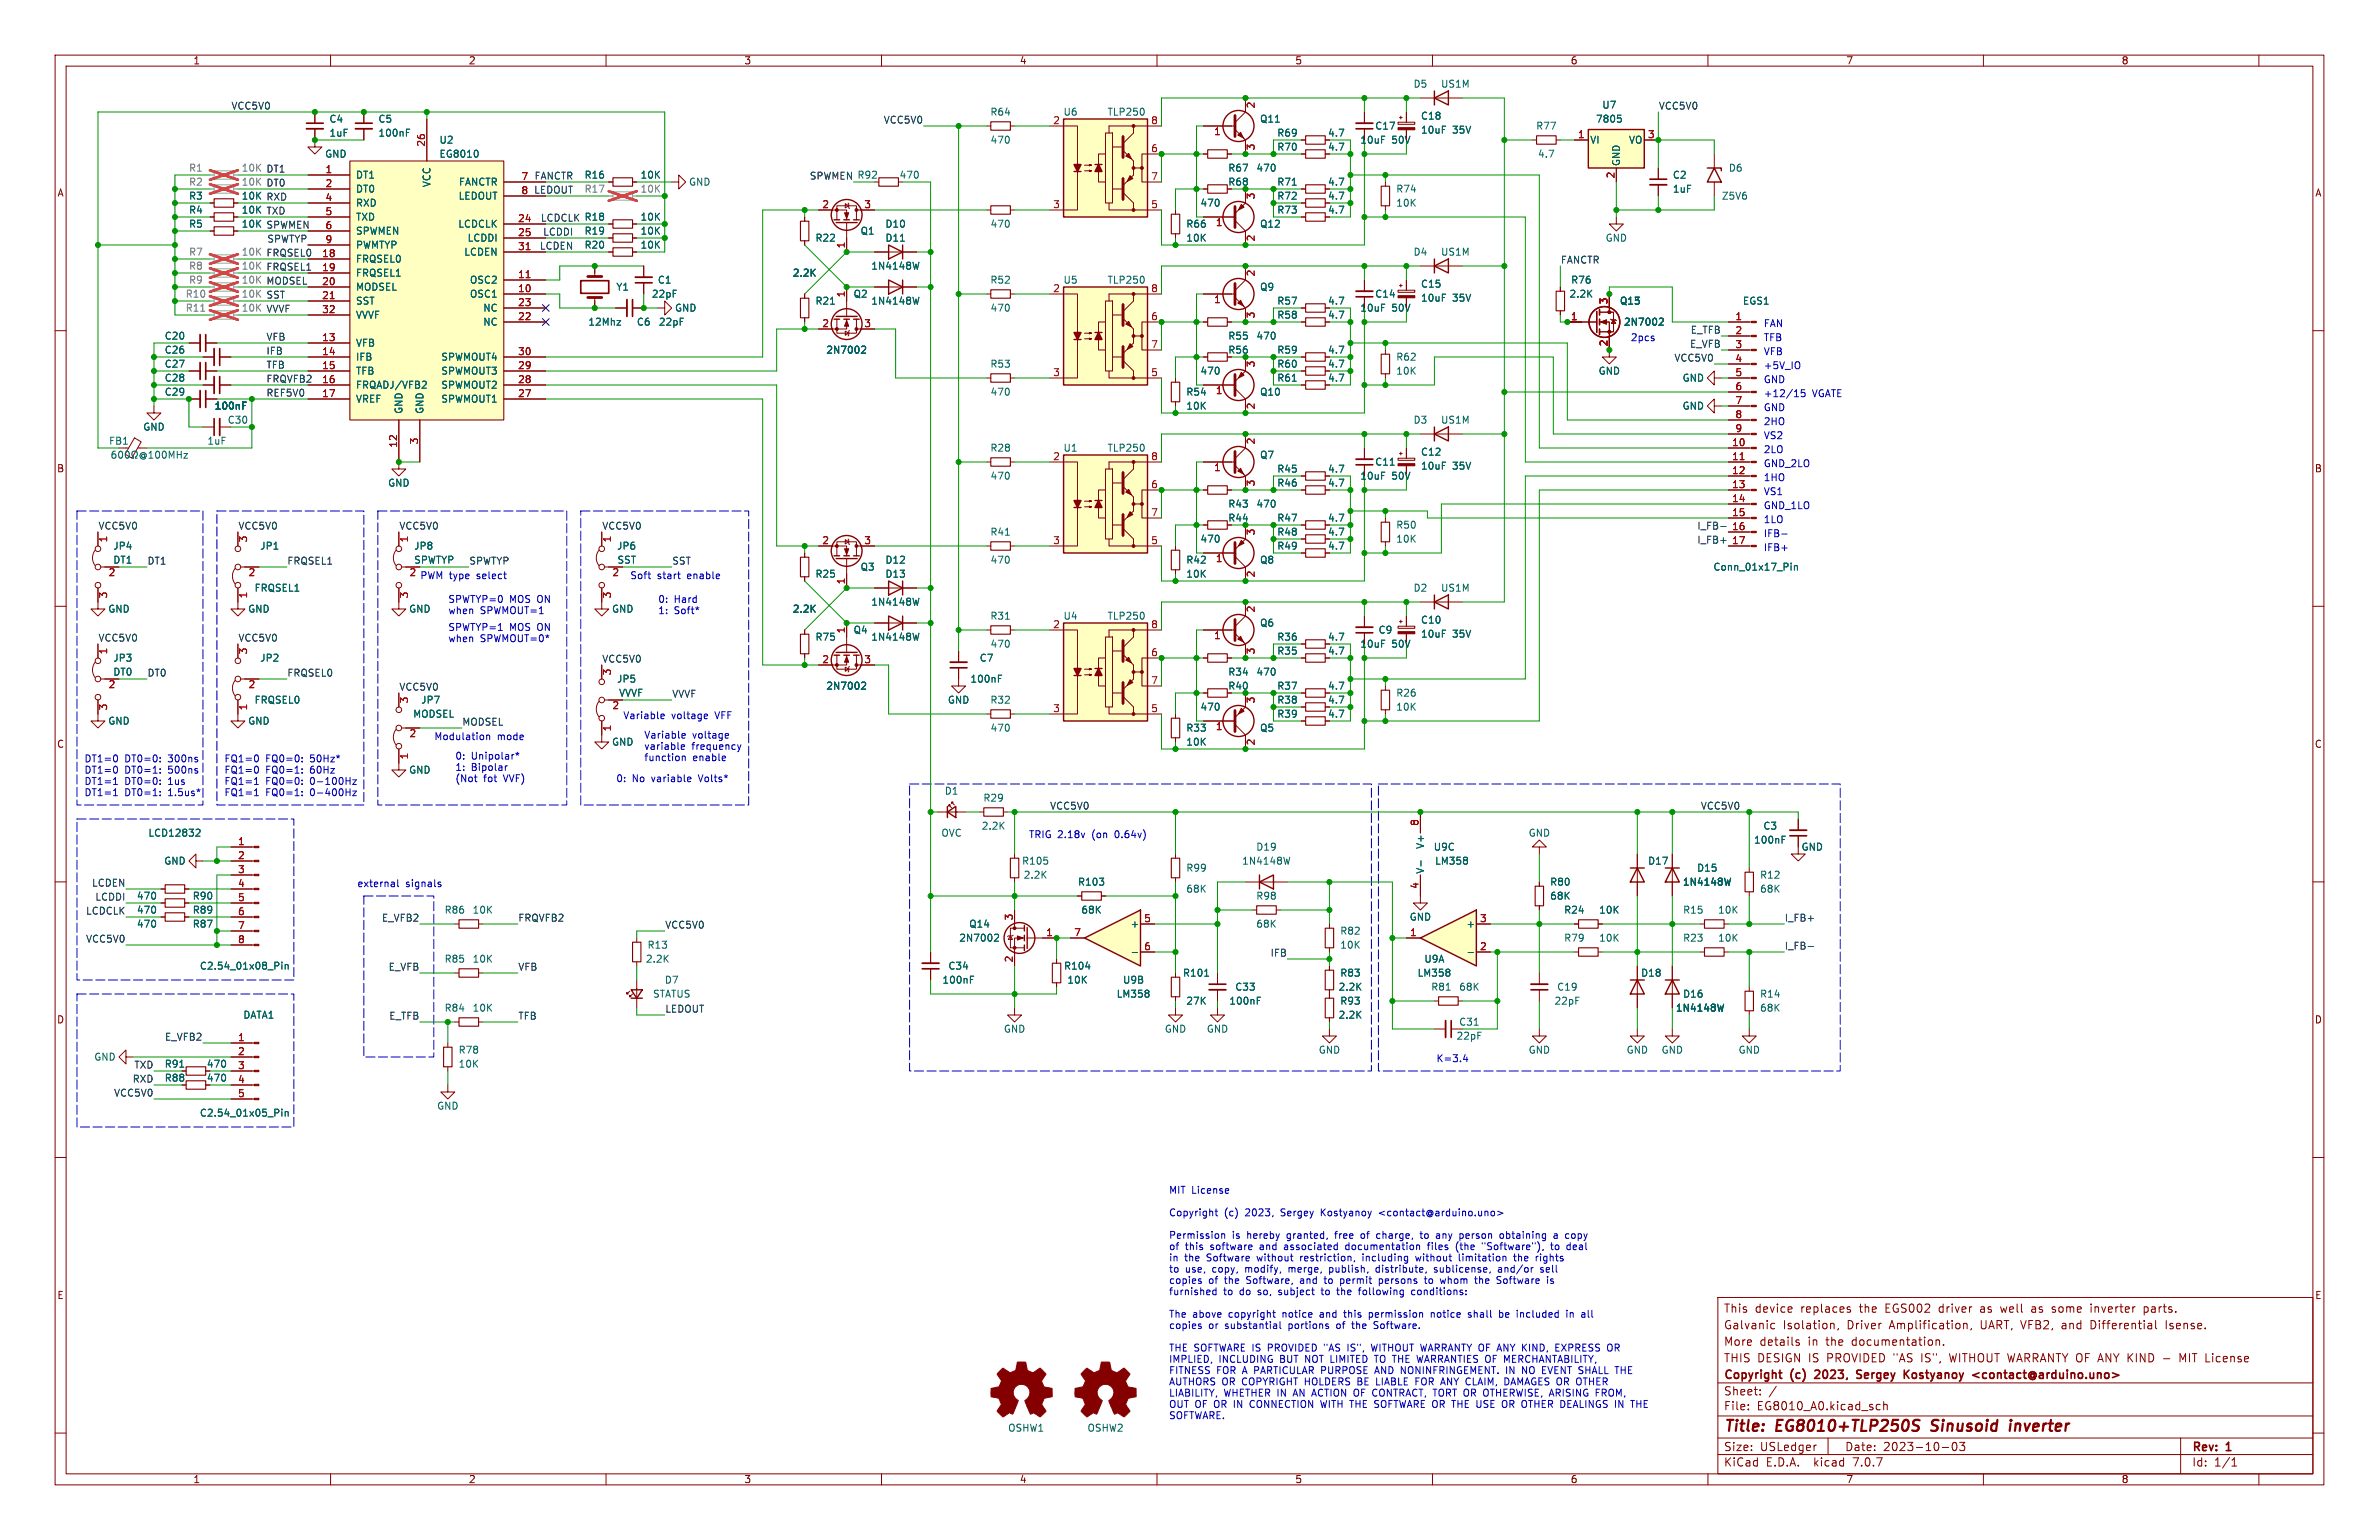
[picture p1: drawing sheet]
<svg xmlns="http://www.w3.org/2000/svg" width="432mm" height="279mm" viewBox="0 0 432 279" stroke-linecap="round" stroke-linejoin="round" font-family="sans-serif">
<defs><g id="words">
<g font-size="2.8" fill="#840000">
<text x="312.8" y="260.3">Title:</text>
<text x="322.5" y="260.3">EG8010+TLP250S</text>
<text x="351.4" y="260.3">Sinusoid</text>
<text x="366.4" y="260.3">inverter</text>
</g>
<g font-size="2.1" fill="#840000">
<text x="312.8" y="238.4">This</text>
<text x="318.5" y="238.4">device</text>
<text x="326.9" y="238.4">replaces</text>
<text x="337.7" y="238.4">the</text>
<text x="342.5" y="238.4">EGS002</text>
<text x="352.4" y="238.4">driver</text>
<text x="360" y="238.4">as</text>
<text x="363.9" y="238.4">well</text>
<text x="369.6" y="238.4">as</text>
<text x="373.5" y="238.4">some</text>
<text x="380.7" y="238.4">inverter</text>
<text x="390.5" y="238.4">parts.</text>
<text x="312.8" y="244.4">More</text>
<text x="312.8" y="241.4">Galvanic</text>
<text x="319.4" y="244.4">details</text>
<text x="323.6" y="241.4">Isolation,</text>
<text x="328.3" y="244.4">in</text>
<text x="331.6" y="244.4">the</text>
<text x="335.3" y="241.4">Driver</text>
<text x="336.4" y="244.4">documentation.</text>
<text x="343.1" y="241.4">Amplification,</text>
<text x="359.8" y="241.4">UART, VFB2,</text>
<text x="374.8" y="241.4">and</text>
<text x="380.2" y="241.4">Differential</text>
<text x="394" y="241.4">Isense.</text>
<text x="312.8" y="250.6">Copyright</text>
<text x="312.8" y="247.4">THIS DESIGN IS</text>
<text x="325.1" y="250.6">(c)</text>
<text x="330.1" y="250.6">2023,</text>
<text x="331.8" y="247.4">PROVIDED &quot;AS</text>
<text x="338.3" y="250.6">Sergey</text>
<text x="347.5" y="250.6">Kostyanoy</text>
<text x="349.2" y="247.4">IS&quot;,</text>
<text x="354.5" y="247.4">WITHOUT WARRANTY OF ANY KIND</text>
<text x="360.5" y="250.6">&lt;contact@arduino.uno&gt;</text>
<text x="397.1" y="247.4">MIT License</text>
<text x="312.8" y="256.1">File:</text>
<text x="312.8" y="253.4">Sheet:</text>
<text x="318.9" y="256.1">EG8010_A0.kicad_sch</text>
<text x="312.8" y="263.5">Size:</text>
<text x="319.5" y="263.5">USLedger</text>
<text x="334.8" y="263.5">Date:</text>
<text x="341.8" y="263.5">2023-10-03</text>
<text x="397.8" y="263.7">Rev:</text>
<text x="404.2" y="263.7">1</text>
<text x="312.8" y="266.3">KiCad</text>
<text x="320.5" y="266.3">E.D.A.</text>
<text x="329.4" y="266.3">kicad</text>
<text x="336.6" y="266.3">7.0.7</text>
<text x="397.8" y="266.3">Id:</text>
<text x="401.9" y="266.3">1/1</text>
</g>
<g font-size="1.8" fill="#840000">
<text x="35" y="11.9">1</text>
<text x="85" y="11.9">2</text>
<text x="135" y="11.9">3</text>
<text x="185" y="11.9">4</text>
<text x="235" y="11.9">5</text>
<text x="285" y="11.9">6</text>
<text x="335" y="11.9">7</text>
<text x="385" y="11.9">8</text>
<text x="241" y="27.5">4.7</text>
<text x="241" y="25">4.7</text>
<text x="10.3" y="35.9">A</text>
<text x="222.8" y="33.9">R68</text>
<text x="241" y="33.9">4.7</text>
<text x="420.1" y="35.9">A</text>
<text x="241" y="36.4">4.7</text>
<text x="241" y="39">4.7</text>
<text x="241" y="58">4.7</text>
<text x="241" y="55.5">4.7</text>
<text x="222.8" y="64.4">R56</text>
<text x="241" y="64.4">4.7</text>
<text x="241" y="69.4">4.7</text>
<text x="241" y="66.9">4.7</text>
<text x="10.3" y="85.9">B</text>
<text x="241" y="88.5">4.7</text>
<text x="241" y="86">4.7</text>
<text x="420.1" y="85.9">B</text>
<text x="222.8" y="94.8">R44</text>
<text x="241" y="94.8">4.7</text>
<text x="241" y="97.4">4.7</text>
<text x="241" y="99.9">4.7</text>
<text x="241" y="119">4.7</text>
<text x="241" y="116.4">4.7</text>
<text x="222.8" y="125.3">R40</text>
<text x="241" y="125.3">4.7</text>
<text x="241" y="127.9">4.7</text>
<text x="241" y="130.4">4.7</text>
<text x="10.3" y="135.9">C</text>
<text x="420.1" y="135.9">C</text>
<text x="10.3" y="185.9">D</text>
<text x="420.1" y="185.9">D</text>
<text x="37.5" y="193.9">470</text>
<text x="37.5" y="196.4">470</text>
<text x="10.3" y="235.9">E</text>
<text x="420.1" y="235.9">E</text>
<text x="35" y="269.3">1</text>
<text x="85" y="269.3">2</text>
<text x="135" y="269.3">3</text>
<text x="185" y="269.3">4</text>
<text x="235" y="269.3">5</text>
<text x="285" y="269.3">6</text>
<text x="335" y="269.3">7</text>
<text x="385" y="269.3">8</text>
</g>
<g font-size="1.8" fill="#006464">
<text x="256.5" y="16.1">D5</text>
<text x="261.5" y="16.1">US1M</text>
<text x="59.7" y="22.5">C4</text>
<text x="68.6" y="22.5">C5</text>
<text x="179.7" y="21.2">R64</text>
<text x="192.9" y="21.2">U6</text>
<text x="200.9" y="21.2">TLP250</text>
<text x="228.6" y="22.5">Q11</text>
<text x="249.5" y="23.7">C17</text>
<text x="257.8" y="21.9">C18</text>
<text x="278.7" y="23.7">R77</text>
<text x="289.6" y="22.5">7805</text>
<text x="290.7" y="19.9">U7</text>
<text x="58.9" y="28.8">GND</text>
<text x="59.7" y="25">1uF</text>
<text x="68.6" y="25">100nF</text>
<text x="79.7" y="26.3">U2</text>
<text x="79.7" y="28.8">EG8010</text>
<text x="179.7" y="26.3">470</text>
<text x="231.7" y="27.5">R70</text>
<text x="231.7" y="25">R69</text>
<text x="246.8" y="26.3">10uF</text>
<text x="252.6" y="26.3">50V</text>
<text x="257.8" y="24.4">10uF</text>
<text x="263.6" y="24.4">35V</text>
<text x="279.1" y="28.8">4.7</text>
<text x="288.5" y="26.3">VI</text>
<text x="295.6" y="26.3">VO</text>
<text x="64.5" y="32.6">DT1</text>
<text x="64.5" y="35.2">DT0</text>
<text x="78.3" y="34.1" transform="rotate(-90 78.3 34.1)">VCC</text>
<text x="83.2" y="33.9">FANCTR</text>
<text x="106" y="32.6">R16</text>
<text x="116.2" y="32.6">10K</text>
<text x="125" y="33.9">GND</text>
<text x="163.2" y="32.6">470</text>
<text x="222.8" y="31.3">R67</text>
<text x="228" y="31.3">470</text>
<text x="231.7" y="33.9">R71</text>
<text x="253.3" y="35.2">R74</text>
<text x="294.2" y="30.2" transform="rotate(-90 294.2 30.2)">GND</text>
<text x="303.5" y="32.6">C2</text>
<text x="303.5" y="35.2">1uF</text>
<text x="313.7" y="31.3">D6</text>
<text x="34.2" y="39">R4</text>
<text x="34.2" y="36.4">R3</text>
<text x="34.2" y="41.5">R5</text>
<text x="43.8" y="39">10K</text>
<text x="43.8" y="36.4">10K</text>
<text x="43.8" y="41.5">10K</text>
<text x="64.5" y="37.7">RXD</text>
<text x="64.5" y="40.2">TXD</text>
<text x="83.1" y="41.5">LCDCLK</text>
<text x="83.1" y="36.4">LEDOUT</text>
<text x="106" y="40.2">R18</text>
<text x="116.2" y="40.2">10K</text>
<text x="160.6" y="41.5">D10</text>
<text x="179.7" y="41.5">470</text>
<text x="215.2" y="41.5">R66</text>
<text x="217.8" y="37.7">470</text>
<text x="228.6" y="41.5">Q12</text>
<text x="231.7" y="36.4">R72</text>
<text x="231.7" y="39">R73</text>
<text x="253.3" y="37.7">10K</text>
<text x="312.4" y="36.4">Z5V6</text>
<text x="64.5" y="47.9">FRQSEL0</text>
<text x="64.5" y="42.8">SPWMEN</text>
<text x="64.5" y="45.3">PWMTYP</text>
<text x="84.2" y="46.6">LCDEN</text>
<text x="84.8" y="44">LCDDI</text>
<text x="106" y="42.8">R19</text>
<text x="106" y="45.3">R20</text>
<text x="116.2" y="42.8">10K</text>
<text x="116.2" y="45.3">10K</text>
<text x="147.9" y="44">R22</text>
<text x="156.1" y="42.8">Q1</text>
<text x="160.6" y="44">D11</text>
<text x="215.2" y="44">10K</text>
<text x="256.5" y="46.6">D4</text>
<text x="261.5" y="46.6">US1M</text>
<text x="291.3" y="44">GND</text>
<text x="64.5" y="50.4">FRQSEL1</text>
<text x="64.5" y="52.9">MODSEL</text>
<text x="85.2" y="51.7">OSC2</text>
<text x="111.8" y="52.9">Y1</text>
<text x="119.3" y="51.7">C1</text>
<text x="143.8" y="50.4">2.2K</text>
<text x="158" y="49.1">1N4148W</text>
<text x="179.7" y="51.7">R52</text>
<text x="192.9" y="51.7">U5</text>
<text x="200.9" y="51.7">TLP250</text>
<text x="228.6" y="52.9">Q9</text>
<text x="257.8" y="52.4">C15</text>
<text x="285.1" y="51.7">R76</text>
<text x="64.5" y="55.5">SST</text>
<text x="64.5" y="58">VVVF</text>
<text x="85.2" y="54.2">OSC1</text>
<text x="87.6" y="59.3">NC</text>
<text x="87.6" y="56.7">NC</text>
<text x="106.7" y="59.3">12Mhz</text>
<text x="115.5" y="59.3">C6</text>
<text x="118.2" y="54.2">22pF</text>
<text x="119.5" y="59.3">22pF</text>
<text x="122.4" y="56.7">GND</text>
<text x="147.9" y="55.5">R21</text>
<text x="154.8" y="54.2">Q2</text>
<text x="158" y="55.5">1N4148W</text>
<text x="179.7" y="56.7">470</text>
<text x="231.7" y="58">R58</text>
<text x="231.7" y="55.5">R57</text>
<text x="246.8" y="56.7">10uF</text>
<text x="249.5" y="54.2">C14</text>
<text x="252.6" y="56.7">50V</text>
<text x="257.8" y="54.9">10uF</text>
<text x="263.6" y="54.9">35V</text>
<text x="284.8" y="54.2">2.2K</text>
<text x="293.9" y="55.5">Q15</text>
<text x="294.7" y="59.3">2N7002</text>
<text x="316.3" y="55.5">EGS1</text>
<text x="29.8" y="64.4">C26</text>
<text x="29.8" y="61.8">C20</text>
<text x="64.5" y="63.1">VFB</text>
<text x="64.5" y="65.6">IFB</text>
<text x="80" y="65.6">SPWMOUT4</text>
<text x="149.9" y="64.4">2N7002</text>
<text x="222.8" y="61.8">R55</text>
<text x="228" y="61.8">470</text>
<text x="231.7" y="64.4">R59</text>
<text x="253.3" y="65.6">R62</text>
<text x="29.8" y="72">C29</text>
<text x="29.8" y="69.4">C28</text>
<text x="29.8" y="66.9">C27</text>
<text x="64.5" y="68.2">TFB</text>
<text x="64.5" y="70.7">FRQADJ/VFB2</text>
<text x="80" y="70.7">SPWMOUT2</text>
<text x="80" y="68.2">SPWMOUT3</text>
<text x="179.7" y="66.9">R53</text>
<text x="179.7" y="72">470</text>
<text x="215.2" y="72">R54</text>
<text x="217.8" y="68.2">470</text>
<text x="228.6" y="72">Q10</text>
<text x="231.7" y="69.4">R61</text>
<text x="231.7" y="66.9">R60</text>
<text x="253.3" y="68.2">10K</text>
<text x="290.1" y="68.2">GND</text>
<text x="305.3" y="69.4">GND</text>
<text x="38.9" y="74.5">100nF</text>
<text x="41.2" y="77.1">C30</text>
<text x="64.5" y="73.3">VREF</text>
<text x="73.3" y="75.2" transform="rotate(-90 73.3 75.2)">GND</text>
<text x="77.1" y="75.2" transform="rotate(-90 77.1 75.2)">GND</text>
<text x="80" y="73.3">SPWMOUT1</text>
<text x="215.2" y="74.5">10K</text>
<text x="256.5" y="77.1">D3</text>
<text x="261.5" y="77.1">US1M</text>
<text x="305.3" y="74.5">GND</text>
<text x="19.7" y="80.9">FB1</text>
<text x="25.9" y="78.3">GND</text>
<text x="37.5" y="80.9">1uF</text>
<text x="179.7" y="82.1">R28</text>
<text x="192.9" y="82.1">U1</text>
<text x="200.9" y="82.1">TLP250</text>
<text x="228.6" y="83.4">Q7</text>
<text x="257.8" y="82.9">C12</text>
<text x="70.4" y="88.5">GND</text>
<text x="179.7" y="87.2">470</text>
<text x="231.7" y="88.5">R46</text>
<text x="231.7" y="86">R45</text>
<text x="246.8" y="87.2">10uF</text>
<text x="249.5" y="84.7">C11</text>
<text x="252.6" y="87.2">50V</text>
<text x="257.8" y="85.4">10uF</text>
<text x="263.6" y="85.4">35V</text>
<text x="222.8" y="92.3">R43</text>
<text x="228" y="92.3">470</text>
<text x="231.7" y="94.8">R47</text>
<text x="20.5" y="99.9">JP4</text>
<text x="47.1" y="99.9">JP1</text>
<text x="75.1" y="99.9">JP8</text>
<text x="111.9" y="99.9">JP6</text>
<text x="179.7" y="97.4">R41</text>
<text x="217.8" y="98.7">470</text>
<text x="231.7" y="97.4">R48</text>
<text x="231.7" y="99.9">R49</text>
<text x="253.3" y="96.1">R50</text>
<text x="253.3" y="98.7">10K</text>
<text x="20.5" y="102.5">DT1</text>
<text x="46.1" y="107.5">FRQSEL1</text>
<text x="75.1" y="102.5">SPWTYP</text>
<text x="112" y="102.5">SST</text>
<text x="147.9" y="105">R25</text>
<text x="156.1" y="103.7">Q3</text>
<text x="160.6" y="105">D13</text>
<text x="160.6" y="102.5">D12</text>
<text x="179.7" y="102.5">470</text>
<text x="215.2" y="102.5">R42</text>
<text x="215.2" y="105">10K</text>
<text x="228.6" y="102.5">Q8</text>
<text x="256.5" y="107.5">D2</text>
<text x="261.5" y="107.5">US1M</text>
<text x="310.9" y="103.7">Conn_01x17_Pin</text>
<text x="19.6" y="111.4">GND</text>
<text x="45" y="111.4">GND</text>
<text x="74.2" y="111.4">GND</text>
<text x="111" y="111.4">GND</text>
<text x="143.8" y="111.4">2.2K</text>
<text x="158" y="110.1">1N4148W</text>
<text x="179.7" y="112.6">R31</text>
<text x="192.9" y="112.6">U4</text>
<text x="200.9" y="112.6">TLP250</text>
<text x="228.6" y="113.9">Q6</text>
<text x="257.8" y="113.3">C10</text>
<text x="147.9" y="116.4">R75</text>
<text x="154.8" y="115.2">Q4</text>
<text x="158" y="116.4">1N4148W</text>
<text x="179.7" y="117.7">470</text>
<text x="231.7" y="119">R35</text>
<text x="231.7" y="116.4">R36</text>
<text x="246.8" y="117.7">10uF</text>
<text x="250.1" y="115.2">C9</text>
<text x="252.6" y="117.7">50V</text>
<text x="257.8" y="115.9">10uF</text>
<text x="263.6" y="115.9">35V</text>
<text x="20.5" y="120.2">JP3</text>
<text x="20.5" y="122.8">DT0</text>
<text x="47.1" y="120.2">JP2</text>
<text x="111.9" y="124.1">JP5</text>
<text x="149.9" y="125.3">2N7002</text>
<text x="176" y="124.1">100nF</text>
<text x="177.7" y="120.2">C7</text>
<text x="222.8" y="122.8">R34</text>
<text x="228" y="122.8">470</text>
<text x="231.7" y="125.3">R37</text>
<text x="19.6" y="131.7">GND</text>
<text x="45" y="131.7">GND</text>
<text x="46.1" y="127.9">FRQSEL0</text>
<text x="74.9" y="130.4">MODSEL</text>
<text x="76.4" y="127.9">JP7</text>
<text x="112.3" y="126.6">VVVF</text>
<text x="172" y="127.9">GND</text>
<text x="179.7" y="127.9">R32</text>
<text x="217.8" y="129.1">470</text>
<text x="231.7" y="127.9">R38</text>
<text x="231.7" y="130.4">R39</text>
<text x="253.3" y="126.6">R26</text>
<text x="253.3" y="129.1">10K</text>
<text x="111" y="135.5">GND</text>
<text x="179.7" y="132.9">470</text>
<text x="215.2" y="132.9">R33</text>
<text x="215.2" y="135.5">10K</text>
<text x="228.6" y="132.9">Q5</text>
<text x="74.2" y="140.6">GND</text>
<text x="171.4" y="144.4">D1</text>
<text x="178.4" y="145.6">R29</text>
<text x="26.8" y="152">LCD12832</text>
<text x="170.8" y="152">OVC</text>
<text x="178.1" y="150.7">2.2K</text>
<text x="227.9" y="154.5">D19</text>
<text x="258.7" y="154.1" transform="rotate(-90 258.7 154.1)">V+</text>
<text x="260.1" y="154.5">U9C</text>
<text x="277.4" y="152">GND</text>
<text x="318.3" y="153.3">100nF</text>
<text x="320" y="150.7">C3</text>
<text x="326.9" y="154.5">GND</text>
<text x="29.7" y="157.1">GND</text>
<text x="185.4" y="157.1">R105</text>
<text x="185.7" y="159.6">2.2K</text>
<text x="195.6" y="160.9">R103</text>
<text x="215.2" y="158.3">R99</text>
<text x="225.4" y="157.1">1N4148W</text>
<text x="258.7" y="158.6" transform="rotate(-90 258.7 158.6)">V-</text>
<text x="260.4" y="157.1">LM358</text>
<text x="281.3" y="160.9">R80</text>
<text x="299" y="157.1">D17</text>
<text x="305.4" y="160.9">1N4148W</text>
<text x="307.9" y="158.3">D15</text>
<text x="319.4" y="159.6">R12</text>
<text x="24.8" y="166">470</text>
<text x="24.8" y="163.4">470</text>
<text x="34.9" y="166">R89</text>
<text x="34.9" y="163.4">R90</text>
<text x="80.6" y="166">R86</text>
<text x="85.7" y="166">10K</text>
<text x="196.2" y="166">68K</text>
<text x="215.2" y="162.2">68K</text>
<text x="227.9" y="163.4">R98</text>
<text x="255.8" y="167.2">GND</text>
<text x="281.3" y="163.4">68K</text>
<text x="283.8" y="166">R24</text>
<text x="290.2" y="166">10K</text>
<text x="305.4" y="166">R15</text>
<text x="311.7" y="166">10K</text>
<text x="319.4" y="162.2">68K</text>
<text x="24.8" y="168.5">470</text>
<text x="34.9" y="168.5">R87</text>
<text x="117.4" y="172.3">R13</text>
<text x="174" y="171">2N7002</text>
<text x="175.8" y="168.5">Q14</text>
<text x="205.1" y="168.5">+</text>
<text x="227.9" y="168.5">68K</text>
<text x="243.2" y="169.8">R82</text>
<text x="243.2" y="172.3">10K</text>
<text x="266.1" y="168.5">+</text>
<text x="283.8" y="171">R79</text>
<text x="290.2" y="171">10K</text>
<text x="305.4" y="171">R23</text>
<text x="311.7" y="171">10K</text>
<text x="36.2" y="176.1">C2.54_01x08_Pin</text>
<text x="80.6" y="174.9">R85</text>
<text x="85.7" y="174.9">10K</text>
<text x="117.1" y="174.9">2.2K</text>
<text x="120.6" y="178.7">D7</text>
<text x="171" y="178.7">100nF</text>
<text x="172" y="176.1">C34</text>
<text x="193" y="176.1">R104</text>
<text x="193.6" y="178.7">10K</text>
<text x="203.7" y="178.7">U9B</text>
<text x="214.6" y="177.4">R101</text>
<text x="224.1" y="179.9">C33</text>
<text x="242.9" y="179.9">2.2K</text>
<text x="243.2" y="177.4">R83</text>
<text x="257.2" y="177.4">LM358</text>
<text x="258.4" y="174.9">U9A</text>
<text x="259.7" y="179.9">R81</text>
<text x="264.8" y="179.9">68K</text>
<text x="282.5" y="179.9">C19</text>
<text x="297.8" y="177.4">D18</text>
<text x="44.1" y="185">DATA1</text>
<text x="80.6" y="183.7">R84</text>
<text x="85.7" y="183.7">10K</text>
<text x="118.4" y="181.2">STATUS</text>
<text x="202.6" y="181.2">LM358</text>
<text x="215.2" y="182.5">27K</text>
<text x="223" y="182.5">100nF</text>
<text x="242.9" y="185">2.2K</text>
<text x="243.2" y="182.5">R93</text>
<text x="282" y="182.5">22pF</text>
<text x="304.1" y="183.7">1N4148W</text>
<text x="305.4" y="181.2">D16</text>
<text x="319.4" y="181.2">R14</text>
<text x="319.4" y="183.7">68K</text>
<text x="83.1" y="191.4">R78</text>
<text x="182.1" y="187.6">GND</text>
<text x="211.3" y="187.6">GND</text>
<text x="218.9" y="187.6">GND</text>
<text x="239.3" y="191.4">GND</text>
<text x="264.3" y="188.8">22pF</text>
<text x="264.8" y="186.3">C31</text>
<text x="277.4" y="191.4">GND</text>
<text x="295.1" y="191.4">GND</text>
<text x="301.5" y="191.4">GND</text>
<text x="315.5" y="191.4">GND</text>
<text x="17" y="192.6">GND</text>
<text x="29.8" y="193.9">R91</text>
<text x="29.8" y="196.4">R88</text>
<text x="83.1" y="193.9">10K</text>
<text x="36.2" y="202.8">C2.54_01x05_Pin</text>
<text x="79.2" y="201.5">GND</text>
<text x="182.9" y="259.9">OSHW1</text>
<text x="197.3" y="259.9">OSHW2</text>
</g>
<g font-size="1.8" fill="#0f0f0f">
<text x="41.9" y="20">VCC5V0</text>
<text x="160.3" y="22.5">VCC5V0</text>
<text x="301" y="20">VCC5V0</text>
<text x="48.3" y="31.4">DT1</text>
<text x="48.3" y="33.9">DT0</text>
<text x="96.9" y="35.2">LEDOUT</text>
<text x="96.9" y="32.7">FANCTR</text>
<text x="146.9" y="32.7">SPWMEN R92</text>
<text x="48.3" y="41.6">SPWMEN</text>
<text x="48.3" y="36.5">RXD</text>
<text x="48.3" y="39">TXD</text>
<text x="98.1" y="40.3">LCDCLK R18</text>
<text x="48.3" y="46.6">FRQSEL0</text>
<text x="48.4" y="44.1">SPWTYP</text>
<text x="97.9" y="45.4">LCDEN</text>
<text x="98.5" y="42.8">LCDDI</text>
<text x="283.2" y="47.9">FANCTR</text>
<text x="48.3" y="51.7">MODSEL</text>
<text x="48.3" y="49.2">FRQSEL1</text>
<text x="48.3" y="56.8">VVVF</text>
<text x="48.3" y="54.3">SST</text>
<text x="48.3" y="64.4">IFB</text>
<text x="48.3" y="61.9">VFB</text>
<text x="303.8" y="65.7">VCC5V0</text>
<text x="306.7" y="63.2">E_VFB</text>
<text x="306.8" y="60.6">E_TFB</text>
<text x="48.3" y="69.5">FRQVFB2</text>
<text x="48.3" y="67">TFB</text>
<text x="48.3" y="72">REF5V0</text>
<text x="17.8" y="96.2">VCC5V0</text>
<text x="43.2" y="96.2">VCC5V0</text>
<text x="72.4" y="96.2">VCC5V0</text>
<text x="109.2" y="96.2">VCC5V0</text>
<text x="308" y="96.2">I_FB-</text>
<text x="308" y="98.7">I_FB+</text>
<text x="26.7" y="102.5">DT1</text>
<text x="52.1" y="102.5">FRQSEL1</text>
<text x="85.1" y="102.5">SPWTYP</text>
<text x="121.9" y="102.5">SST</text>
<text x="17.8" y="116.5">VCC5V0</text>
<text x="43.2" y="116.5">VCC5V0</text>
<text x="26.7" y="122.8">DT0</text>
<text x="52.1" y="122.8">FRQSEL0</text>
<text x="72.4" y="125.4">VCC5V0</text>
<text x="109.2" y="120.3">VCC5V0</text>
<text x="83.8" y="131.7">MODSEL</text>
<text x="121.9" y="126.7">VVVF</text>
<text x="190.5" y="147">VCC5V0</text>
<text x="308.6" y="147">VCC5V0</text>
<text x="16.6" y="160.9">LCDEN</text>
<text x="15.5" y="166">LCDCLK</text>
<text x="17.2" y="163.5">LCDDI</text>
<text x="69.2" y="167.3">E_VFB2</text>
<text x="94" y="167.3">FRQVFB2</text>
<text x="323.8" y="167.3">I_FB+</text>
<text x="15.5" y="171.1">VCC5V0</text>
<text x="120.6" y="168.6">VCC5V0</text>
<text x="230.5" y="173.6">IFB</text>
<text x="323.8" y="172.4">I_FB-</text>
<text x="70.4" y="176.2">E_VFB</text>
<text x="94" y="176.2">VFB</text>
<text x="70.6" y="185.1">E_TFB</text>
<text x="94" y="185.1">TFB</text>
<text x="120.6" y="183.8">LEDOUT</text>
<text x="29.9" y="188.9">E_VFB2</text>
<text x="24" y="196.5">RXD</text>
<text x="24.3" y="194">TXD</text>
<text x="20.6" y="199">VCC5V0</text>
</g>
<g font-size="1.8" fill="#a90000">
<text x="191.1" y="22.6">2</text>
<text x="208.8" y="22.6">8</text>
<text x="228" y="19.8" transform="rotate(-90 228 19.8)">2</text>
<text x="77.2" y="26.7" transform="rotate(-90 77.2 26.7)">26</text>
<text x="208.8" y="27.7">6</text>
<text x="220.3" y="24.8">1</text>
<text x="228" y="27.4" transform="rotate(-90 228 27.4)">3</text>
<text x="286.3" y="25.1">1</text>
<text x="299" y="25.1">3</text>
<text x="59" y="31.5">1</text>
<text x="59" y="34">2</text>
<text x="94.5" y="32.8">7</text>
<text x="94.5" y="35.3">8</text>
<text x="208.8" y="32.8">7</text>
<text x="293.1" y="32.5" transform="rotate(-90 293.1 32.5)">2</text>
<text x="59" y="36.6">4</text>
<text x="59" y="39.1">5</text>
<text x="59" y="41.7">6</text>
<text x="93.9" y="40.4">24</text>
<text x="149.2" y="37.8">2</text>
<text x="156.8" y="37.8">3</text>
<text x="191.1" y="37.8">3</text>
<text x="208.8" y="37.8">5</text>
<text x="220.6" y="41.4">1</text>
<text x="228" y="36.3" transform="rotate(-90 228 36.3)">3</text>
<text x="58.4" y="46.7">18</text>
<text x="59" y="44.2">9</text>
<text x="93.9" y="42.9">25</text>
<text x="93.9" y="45.5">31</text>
<text x="153.4" y="45.2" transform="rotate(-90 153.4 45.2)">1</text>
<text x="228" y="43.9" transform="rotate(-90 228 43.9)">2</text>
<text x="58.4" y="49.3">19</text>
<text x="58.4" y="51.8">20</text>
<text x="93.9" y="53.1">10</text>
<text x="93.9" y="50.5">11</text>
<text x="191.1" y="53.1">2</text>
<text x="208.8" y="53.1">8</text>
<text x="228" y="50.2" transform="rotate(-90 228 50.2)">2</text>
<text x="58.4" y="54.4">21</text>
<text x="58.4" y="56.9">32</text>
<text x="93.9" y="58.2">22</text>
<text x="93.9" y="55.6">23</text>
<text x="149.2" y="59.4">2</text>
<text x="153.4" y="54" transform="rotate(-90 153.4 54)">1</text>
<text x="156.8" y="59.4">3</text>
<text x="208.8" y="58.2">6</text>
<text x="220.3" y="55.3">1</text>
<text x="228" y="57.9" transform="rotate(-90 228 57.9)">3</text>
<text x="285" y="58.2">1</text>
<text x="291.8" y="55.3" transform="rotate(-90 291.8 55.3)">3</text>
<text x="314.9" y="58.2">1</text>
<text x="58.4" y="62">13</text>
<text x="58.4" y="64.5">14</text>
<text x="93.9" y="64.5">30</text>
<text x="208.8" y="63.2">7</text>
<text x="291.8" y="62.9" transform="rotate(-90 291.8 62.9)">2</text>
<text x="314.9" y="60.7">2</text>
<text x="314.9" y="63.2">3</text>
<text x="314.9" y="65.8">4</text>
<text x="58.4" y="67.1">15</text>
<text x="58.4" y="69.6">16</text>
<text x="93.9" y="69.6">28</text>
<text x="93.9" y="67.1">29</text>
<text x="191.1" y="68.3">3</text>
<text x="208.8" y="68.3">5</text>
<text x="220.6" y="71.8">1</text>
<text x="228" y="66.7" transform="rotate(-90 228 66.7)">3</text>
<text x="314.9" y="68.3">5</text>
<text x="314.9" y="70.9">6</text>
<text x="58.4" y="72.1">17</text>
<text x="93.9" y="72.1">27</text>
<text x="228" y="74.4" transform="rotate(-90 228 74.4)">2</text>
<text x="314.9" y="73.4">7</text>
<text x="314.9" y="75.9">8</text>
<text x="72.1" y="81.3" transform="rotate(-90 72.1 81.3)">12</text>
<text x="75.9" y="80.7" transform="rotate(-90 75.9 80.7)">3</text>
<text x="191.1" y="83.6">2</text>
<text x="208.8" y="83.6">8</text>
<text x="228" y="80.7" transform="rotate(-90 228 80.7)">2</text>
<text x="314.3" y="81">10</text>
<text x="314.3" y="83.6">11</text>
<text x="314.9" y="78.5">9</text>
<text x="208.8" y="88.6">6</text>
<text x="220.3" y="85.8">1</text>
<text x="228" y="88.3" transform="rotate(-90 228 88.3)">3</text>
<text x="314.3" y="86.1">12</text>
<text x="314.3" y="88.6">13</text>
<text x="208.8" y="93.7">7</text>
<text x="314.3" y="91.2">14</text>
<text x="314.3" y="93.7">15</text>
<text x="19.8" y="98.5" transform="rotate(-90 19.8 98.5)">1</text>
<text x="45.2" y="98.5" transform="rotate(-90 45.2 98.5)">3</text>
<text x="74.4" y="98.5" transform="rotate(-90 74.4 98.5)">1</text>
<text x="111.2" y="98.5" transform="rotate(-90 111.2 98.5)">1</text>
<text x="149.2" y="98.8">2</text>
<text x="156.8" y="98.8">3</text>
<text x="191.1" y="98.8">3</text>
<text x="208.8" y="98.8">5</text>
<text x="228" y="97.2" transform="rotate(-90 228 97.2)">3</text>
<text x="314.3" y="96.3">16</text>
<text x="314.3" y="98.8">17</text>
<text x="19.6" y="104.9">2</text>
<text x="45" y="104.9">2</text>
<text x="74.2" y="104.9">2</text>
<text x="111.1" y="104.9">2</text>
<text x="153.4" y="106.1" transform="rotate(-90 153.4 106.1)">1</text>
<text x="220.6" y="102.3">1</text>
<text x="228" y="104.8" transform="rotate(-90 228 104.8)">2</text>
<text x="19.8" y="108.7" transform="rotate(-90 19.8 108.7)">3</text>
<text x="45.2" y="108.7" transform="rotate(-90 45.2 108.7)">1</text>
<text x="74.4" y="108.7" transform="rotate(-90 74.4 108.7)">3</text>
<text x="111.2" y="108.7" transform="rotate(-90 111.2 108.7)">3</text>
<text x="228" y="111.2" transform="rotate(-90 228 111.2)">2</text>
<text x="19.8" y="118.8" transform="rotate(-90 19.8 118.8)">1</text>
<text x="45.2" y="118.8" transform="rotate(-90 45.2 118.8)">3</text>
<text x="153.4" y="115" transform="rotate(-90 153.4 115)">1</text>
<text x="191.1" y="114">2</text>
<text x="208.8" y="119.1">6</text>
<text x="208.8" y="114">8</text>
<text x="220.3" y="116.3">1</text>
<text x="228" y="118.8" transform="rotate(-90 228 118.8)">3</text>
<text x="19.6" y="125.2">2</text>
<text x="45" y="125.2">2</text>
<text x="111.2" y="122.6" transform="rotate(-90 111.2 122.6)">3</text>
<text x="149.2" y="120.4">2</text>
<text x="156.8" y="120.4">3</text>
<text x="208.8" y="124.2">7</text>
<text x="19.8" y="129" transform="rotate(-90 19.8 129)">3</text>
<text x="45.2" y="129" transform="rotate(-90 45.2 129)">1</text>
<text x="74.4" y="127.7" transform="rotate(-90 74.4 127.7)">3</text>
<text x="111.1" y="129">2</text>
<text x="191.1" y="129.3">3</text>
<text x="208.8" y="129.3">5</text>
<text x="228" y="127.7" transform="rotate(-90 228 127.7)">3</text>
<text x="74.2" y="134.1">2</text>
<text x="74.4" y="137.9" transform="rotate(-90 74.4 137.9)">1</text>
<text x="111.2" y="132.8" transform="rotate(-90 111.2 132.8)">1</text>
<text x="220.6" y="132.8">1</text>
<text x="228" y="135.3" transform="rotate(-90 228 135.3)">2</text>
<text x="257.6" y="149.9" transform="rotate(-90 257.6 149.9)">8</text>
<text x="43.1" y="153.4">1</text>
<text x="43.1" y="156">2</text>
<text x="43.1" y="158.5">3</text>
<text x="43.1" y="161">4</text>
<text x="257.6" y="161.4" transform="rotate(-90 257.6 161.4)">4</text>
<text x="43.1" y="163.6">5</text>
<text x="43.1" y="166.1">6</text>
<text x="183.9" y="167.1" transform="rotate(-90 183.9 167.1)">3</text>
<text x="207.6" y="167.4">5</text>
<text x="268.5" y="167.4">3</text>
<text x="43.1" y="168.7">7</text>
<text x="43.1" y="171.2">8</text>
<text x="189.8" y="169.9">1</text>
<text x="194.9" y="169.9">7</text>
<text x="207.6" y="172.5">6</text>
<text x="255.8" y="169.9">1</text>
<text x="268.5" y="172.5">2</text>
<text x="183.9" y="174.7" transform="rotate(-90 183.9 174.7)">2</text>
<text x="43.1" y="189">1</text>
<text x="43.1" y="191.5">2</text>
<text x="43.1" y="194.1">3</text>
<text x="43.1" y="196.6">4</text>
<text x="43.1" y="199.1">5</text>
</g>
<g font-size="1.8" fill="#989898">
<text x="34.2" y="33.9">R2</text>
<text x="34.2" y="31.3">R1</text>
<text x="43.8" y="33.9">10K</text>
<text x="43.8" y="31.3">10K</text>
<text x="106" y="35.2">R17</text>
<text x="116.2" y="35.2">10K</text>
<text x="34.2" y="46.6">R7</text>
<text x="43.8" y="46.6">10K</text>
<text x="34.2" y="51.7">R9</text>
<text x="34.2" y="49.1">R8</text>
<text x="43.8" y="51.7">10K</text>
<text x="43.8" y="49.1">10K</text>
<text x="33.6" y="54.2">R10</text>
<text x="33.6" y="56.7">R11</text>
<text x="43.8" y="54.2">10K</text>
<text x="43.8" y="56.7">10K</text>
</g>
<g font-size="1.8" fill="#0000c2">
<text x="320" y="59.4">FAN</text>
<text x="295.9" y="62">2pcs</text>
<text x="320" y="64.5">VFB</text>
<text x="320" y="62">TFB</text>
<text x="320" y="69.6">GND</text>
<text x="320" y="67.1">+5V_IO</text>
<text x="320" y="77.2">2HO</text>
<text x="320" y="74.7">GND</text>
<text x="320" y="72.1">+12/15</text>
<text x="329" y="72.1">VGATE</text>
<text x="320" y="79.8">VS2</text>
<text x="320" y="82.3">2LO</text>
<text x="320" y="84.8">GND_2LO</text>
<text x="320" y="87.4">1HO</text>
<text x="320" y="89.9">VS1</text>
<text x="320" y="92.5">GND_1LO</text>
<text x="320" y="95">1LO</text>
<text x="320" y="97.5">IFB-</text>
<text x="320" y="100.1">IFB+</text>
<text x="74.2" y="104.9">2 PWM type</text>
<text x="86.6" y="105.2">select</text>
<text x="114.3" y="105.2">Soft</text>
<text x="119.3" y="105.2">start</text>
<text x="124.9" y="105.2">enable</text>
<text x="81.3" y="109.5">SPWTYP=0</text>
<text x="81.3" y="111.5">when</text>
<text x="87.2" y="111.5">SPWMOUT=1</text>
<text x="92.5" y="109.5">MOS ON</text>
<text x="119.4" y="109.5">0:</text>
<text x="119.4" y="111.5">1:</text>
<text x="122.4" y="109.5">Hard</text>
<text x="122.4" y="111.5">Soft*</text>
<text x="81.3" y="114.5">SPWTYP=1</text>
<text x="81.3" y="116.6">when</text>
<text x="87.2" y="116.6">SPWMOUT=0*</text>
<text x="92.5" y="114.5">MOS ON</text>
<text x="113" y="130.6">Variable</text>
<text x="121.9" y="130.6">voltage</text>
<text x="129.9" y="130.6">VFF</text>
<text x="78.7" y="134.4">Modulation</text>
<text x="82.5" y="137.9">0:</text>
<text x="85.5" y="137.9">Unipolar*</text>
<text x="90.3" y="134.4">mode</text>
<text x="116.8" y="134.1">Variable</text>
<text x="116.8" y="136.1">variable</text>
<text x="125.6" y="136.1">frequency</text>
<text x="125.7" y="134.1">voltage</text>
<text x="15.2" y="138.4">DT1=0</text>
<text x="15.2" y="140.4">DT1=0</text>
<text x="15.2" y="142.5">DT1=1</text>
<text x="22.6" y="138.4">DT0=0:</text>
<text x="22.6" y="140.4">DT0=1:</text>
<text x="22.6" y="142.5">DT0=0:</text>
<text x="30.6" y="138.4">300ns</text>
<text x="30.6" y="140.4">500ns</text>
<text x="30.6" y="142.5">1us</text>
<text x="40.6" y="138.4">FQ1=0</text>
<text x="40.6" y="140.4">FQ1=0</text>
<text x="40.6" y="142.5">FQ1=1</text>
<text x="48.2" y="138.4">FQ0=0:</text>
<text x="48.2" y="140.4">FQ0=1:</text>
<text x="48.2" y="142.5">FQ0=0:</text>
<text x="56.4" y="138.4">50Hz*</text>
<text x="56.4" y="140.4">60Hz</text>
<text x="56.4" y="142.5">0-100Hz</text>
<text x="82.5" y="139.9">1:</text>
<text x="82.5" y="142">(Not</text>
<text x="85.5" y="139.9">Bipolar</text>
<text x="87.8" y="142">fot</text>
<text x="91.5" y="142">VVF)</text>
<text x="111.8" y="142">0:</text>
<text x="114.7" y="142">No</text>
<text x="116.8" y="138.2">function</text>
<text x="118.4" y="142">variable</text>
<text x="125.8" y="138.2">enable</text>
<text x="127.1" y="142">Volts*</text>
<text x="15.2" y="144.5">DT1=1</text>
<text x="22.6" y="144.5">DT0=1:</text>
<text x="30.6" y="144.5">1.5us*</text>
<text x="40.6" y="144.5">FQ1=1</text>
<text x="48.2" y="144.5">FQ0=1:</text>
<text x="56.4" y="144.5">0-400Hz</text>
<text x="186.7" y="152.2">TRIG 2.18v</text>
<text x="198.3" y="152.2">(on</text>
<text x="202.6" y="152.2">0.64v)</text>
<text x="64.8" y="161">external</text>
<text x="73.6" y="161">signals</text>
<text x="260.6" y="192.8">K=3.4</text>
<text x="212.1" y="216.7">MIT License</text>
<text x="212.1" y="220.8">Copyright</text>
<text x="222.2" y="220.8">(c)</text>
<text x="226.2" y="220.8">2023,</text>
<text x="232.8" y="220.8">Sergey</text>
<text x="240.2" y="220.8">Kostyanoy</text>
<text x="251" y="220.8">&lt;contact@arduino.uno&gt;</text>
<text x="212.1" y="224.8">Permission</text>
<text x="212.1" y="226.9">of</text>
<text x="215.1" y="226.9">this</text>
<text x="219.8" y="226.9">software</text>
<text x="223.7" y="224.8">is</text>
<text x="226.5" y="224.8">hereby</text>
<text x="229" y="226.9">and</text>
<text x="233.6" y="226.9">associated</text>
<text x="233.9" y="224.8">granted,</text>
<text x="242.8" y="224.8">free</text>
<text x="244.9" y="226.9">documentation</text>
<text x="247.7" y="224.8">of</text>
<text x="250.7" y="224.8">charge,</text>
<text x="258.9" y="224.8">to</text>
<text x="260.1" y="226.9">files</text>
<text x="262" y="224.8">any</text>
<text x="265.3" y="226.9">(the</text>
<text x="266.4" y="224.8">person</text>
<text x="270.3" y="226.9">&quot;Software&quot;),</text>
<text x="273.9" y="224.8">obtaining</text>
<text x="283" y="226.9">to</text>
<text x="283.9" y="224.8">a</text>
<text x="286.1" y="226.9">deal</text>
<text x="286.3" y="224.8">copy</text>
<text x="212.1" y="228.9">in</text>
<text x="212.1" y="231">to</text>
<text x="212.1" y="233">copies</text>
<text x="215" y="228.9">the</text>
<text x="215.1" y="231">use,</text>
<text x="219.1" y="228.9">Software</text>
<text x="219.4" y="233">of</text>
<text x="220.2" y="231">copy,</text>
<text x="222.4" y="233">the</text>
<text x="226.3" y="231">modify,</text>
<text x="226.5" y="233">Software,</text>
<text x="228.5" y="228.9">without</text>
<text x="234.4" y="231">merge,</text>
<text x="236.5" y="228.9">restriction,</text>
<text x="236.5" y="233">and</text>
<text x="241.1" y="233">to</text>
<text x="242" y="231">publish,</text>
<text x="244.2" y="233">permit</text>
<text x="248" y="228.9">including</text>
<text x="250.6" y="231">distribute,</text>
<text x="251.4" y="233">persons</text>
<text x="257.9" y="228.9">without</text>
<text x="259.9" y="233">to</text>
<text x="261.4" y="231">sublicense,</text>
<text x="263" y="233">whom</text>
<text x="265.9" y="228.9">limitation</text>
<text x="269.5" y="233">the</text>
<text x="273.2" y="231">and/or</text>
<text x="273.6" y="233">Software</text>
<text x="276.1" y="228.9">the</text>
<text x="280.3" y="228.9">rights</text>
<text x="281.1" y="231">sell</text>
<text x="212.1" y="235.1">furnished</text>
<text x="212.1" y="239.2">The</text>
<text x="216.5" y="239.2">above</text>
<text x="222.1" y="235.1">to</text>
<text x="223.1" y="239.2">copyright</text>
<text x="225.1" y="235.1">do</text>
<text x="228.6" y="235.1">so,</text>
<text x="232.6" y="235.1">subject</text>
<text x="233.1" y="239.2">notice</text>
<text x="240.1" y="239.2">and</text>
<text x="240.6" y="235.1">to</text>
<text x="243.6" y="235.1">the</text>
<text x="244.7" y="239.2">this</text>
<text x="247.7" y="235.1">following</text>
<text x="249.4" y="239.2">permission</text>
<text x="257.5" y="235.1">conditions:</text>
<text x="260.8" y="239.2">notice</text>
<text x="267.8" y="239.2">shall</text>
<text x="273.6" y="239.2">be</text>
<text x="277" y="239.2">included</text>
<text x="286.2" y="239.2">in</text>
<text x="289.2" y="239.2">all</text>
<text x="212.1" y="241.2">copies</text>
<text x="212.1" y="245.3">THE SOFTWARE IS</text>
<text x="219.4" y="241.2">or</text>
<text x="222.5" y="241.2">substantial</text>
<text x="230.4" y="245.3">PROVIDED &quot;AS</text>
<text x="234.2" y="241.2">portions</text>
<text x="243.1" y="241.2">of</text>
<text x="245.3" y="245.3">IS&quot;,</text>
<text x="246.1" y="241.2">the</text>
<text x="249.8" y="245.3">WITHOUT WARRANTY OF ANY KIND,</text>
<text x="250.3" y="241.2">Software.</text>
<text x="284.2" y="245.3">EXPRESS</text>
<text x="293.9" y="245.3">OR</text>
<text x="212.1" y="247.3">IMPLIED,</text>
<text x="212.1" y="249.4">FITNESS</text>
<text x="212.1" y="251.4">AUTHORS OR COPYRIGHT HOLDERS BE LIABLE</text>
<text x="220.8" y="249.4">FOR A PARTICULAR PURPOSE</text>
<text x="221.2" y="247.3">INCLUDING</text>
<text x="232.5" y="247.3">BUT NOT LIMITED</text>
<text x="250.2" y="247.3">TO THE WARRANTIES OF MERCHANTABILITY,</text>
<text x="250.3" y="249.4">AND NONINFRINGEMENT.</text>
<text x="257.8" y="251.4">FOR ANY CLAIM,</text>
<text x="274.5" y="249.4">IN</text>
<text x="274.6" y="251.4">DAMAGES OR OTHER</text>
<text x="277.6" y="249.4">NO EVENT SHALL</text>
<text x="295.1" y="249.4">THE</text>
<text x="212.1" y="253.5">LIABILITY,</text>
<text x="212.1" y="255.5">OUT OF OR IN</text>
<text x="212.1" y="257.6">SOFTWARE.</text>
<text x="222.2" y="253.5">WHETHER IN</text>
<text x="227.4" y="255.5">CONNECTION WITH THE SOFTWARE OR THE USE OR OTHER DEALINGS IN</text>
<text x="235.1" y="253.5">AN ACTION OF CONTRACT, TORT OR OTHERWISE, ARISING</text>
<text x="291.6" y="253.5">FROM,</text>
<text x="298.8" y="255.5">THE</text>
</g>
</g></defs>
<g fill="none" stroke="#840000" stroke-width=".18">
<path d="M10 10h411.8v259.4h-411.8zM12 12h407.8v255.4h-407.8zM60 10v2M110 10v2M160 10v2M210 10v2M226.1 17.8v2.5l-1.9 1.9M260 10v2M310 10v2M360 10v2M410 10v2M218.4 22.9h5.8"/>
<path d="M224.2 23.5l1.9 1.9v2.5M225.3 24.6l.5 .5M285.7 25.4h2.6M293.4 30.5v2.5M298.4 25.4h2.6M10 60h2M419.8 60h2M292.1 63.5v1.3h1.3l-1.3 1.2-1.3-1.2h1.3M311.1 68.6v-1.3l-1.2 1.3 1.2 1.3v-1.3h1.3M311.1 73.7v-1.3l-1.2 1.3 1.2 1.2v-1.2h1.3M72.4 83.8v1.3h1.3l-1.3 1.3-1.3-1.3h1.3M10 110h2"/>
<path d="M419.8 110h2M72.4 138.4v1.3h1.3l-1.3 1.3-1.3-1.3h1.3M109.2 133.4v1.2h1.3l-1.3 1.3-1.3-1.3h1.3M10 160h2M419.8 160h2M82.5 176.5h.8M82.5 167.6h.8M86.9 176.5h.7M86.9 167.6h.7M114.3 179.8l-.5 .5v-.2v.2h.2M115.6 170.2v.7M115.6 174.5v.8"/>
<path d="M115.6 177.8v5.1M308.6 172.7h.8M312.9 172.7h.8M317.5 179.1v.7M22.9 191.8v1.2l-1.3-1.2 1.3-1.3v1.3h1.2M33 194.3h.8M33 196.9h.8M81.3 189.2v.8M81.3 193.5v.8M82.5 185.4h.8M86.9 185.4h.7M114.8 180.3l-.5 .5v-.2v.2h.3"/>
<path d="M317.5 183.4v.8M10 210h2M419.8 210h2M311.8 235.4h108v32h-108zM325.2 237.2l.1 .2-.8 .2M335.3 237.5l.4 .1 .2 .2-.1 .2-.4 .1M335.3 237.2h.5M363.1 237.1l.3 1M369.3 237.1l-.5 .1M369.3 237.5h-.3a.29 .29 0 0 0-.3 .3 .29 .29 0 0 0 .3 .3h.3M372.5 238l.4 .1M372.5 237.4l.2 .2h.2"/>
<path d="M372.9 237.1h-.2l-.2 .2M379.5 236.6v.1M379.5 237.1v1M379.9 239.6h-.4v1.5h.4M389.2 237.2l.4-.1 .3 .3M389.2 237.1v1.5M389.9 237.8l-.3 .3-.4-.1M391.3 239.6v1.3l.2 .2M393.2 239.6v1.5M10 260h2M311.8 256.9h108M311.8 250.9h108"/>
<path d="M317.3 255.6v.2M317.3 254.9v.1M319.5 252.9v.2M319.5 252.2v.1M321.5 241h.6M321.5 240.2h.6M322.4 251.5l-1.3 1.9M326 243.5l.5 .2 .1 .2-.2 .2-.4-.1M326 243.2h.5M332.5 240.1h.2l.2 .2v.8M333.7 241l-.2 .3M340.7 255.7h.6"/>
<path d="M340.7 254.9h.6M341.9 254.9l.2-.1 .4 .1v.9M341.9 254.3v1.5M351.4 243.2l.2-.1 .4 .1v.9M351.4 243.1v1M352.8 243.9v.2M356.4 240.2l.2-.1 .4 .1v.9M356.4 240.1v1M357.8 241l-.1 .3M392.7 246.5h1.1M396.7 245.6l-.5 1.1-.5-1.1v1.5M419.8 260h2"/>
<path d="M60 267.4v2M110 267.4v2M160 267.4v2M210 267.4v2M260 267.4v2M310 267.4v2M311.8 263.9h108M311.8 260.9h108M329.5 262.2h.2M331.8 260.9v3M352.5 262.6h1.2M354.5 261.8l.2-.1a.8 .8 0 0 1 .5 .7 .8 .8 0 0 1-.5 .8 1 1 0 0 1-.2-1.4z"/>
<path d="M355.7 261.7h.9l-.5 .6 .4 .1v.6l-.2 .2h-.4l-.2-.2M360 267.4v2M395.8 260.9v6.5M405.1 266h.9M405.1 264.9l.4-.4v1.5M410 267.4v2"/>
</g>
<path d="M348.4 257.7a.85 .85 0 0 0-1 .1 .45 .45 0 0 0 .2 .8l.3 .1a.49 .49 0 0 1 .4 .5 .49 .49 0 0 1-.5 .4l-.7-.1M350.5 259.5l.3 .1M350.8 257.8l-.1 .2v.4M364.9 258.3l-.1 1.3M365 257.6v.2M365 257.6l-.1 .1 .1 .1M365 257.6l.1 .1-.1 .1" fill="none" stroke="#840000" stroke-width=".4"/>
<path d="M322.9 249.1h.5M323.3 250.1h.1M329.5 248.6l-.1 .1M330.2 249.2l-.8 .9h.9M337 250h.7M337.9 248.6h-.6l-.3 .3 .1 .3 .6 .2M345.9 249.2l.6 .9M346.5 248.6l-.9 .8M359.2 249.1l-1.1 .4 1.1 .4M359.9 249.2v.7" fill="none" stroke="#840000" stroke-width=".3"/>
<path d="M83.3 175.8h3.6v1.5h-3.6zM83.3 166.9h3.6v1.5h-3.6zM114.8 170.9h1.5v3.6h-1.5zM309.4 172h3.5v1.5h-3.5zM316.7 179.8h1.6v3.6h-1.6zM33.8 193.5h3.5v1.6h-3.5zM33.8 196.1h3.5v1.5h-3.5zM80.5 190h1.5v3.5h-1.5zM83.3 184.7h3.6v1.5h-3.6z" fill="none" stroke="#840000" stroke-width=".2"/>
<path d="M293.6 20.9h.6M294 21.4l.3 .2v.3l-.3 .3M32.6 193.6h.8" fill="none" stroke="#006464" stroke-width=".18"/>
<g fill="#840000" stroke="#840000" stroke-width=".18">
<path d="M196.7 248.7l.6-.5 .9 .6a.62 .62 0 0 0 1 0l.2-.1a1.62 1.62 0 0 0 .4-1.4l.1-.2h1.5l.1 .5a1.13 1.13 0 0 0 .7 1.3l.5 .2 1.3-.9 1.1 1.1-.4 .6a.75 .75 0 0 0-.2 1.2l.2 .5 1.5 .3v1.5l-1.4 .3-.1 .1a1.23 1.23 0 0 0-.3 1.2l.7 1-.1 .2-1 .9-.8-.6a.54 .54 0 0 0-.9 .1l-1-2.4a2.33 2.33 0 0 0 .8-1.9 1.54 1.54 0 0 0-2.5-.7 1.54 1.54 0 0 0 .5 2.5l-1.1 2.5a.69 .69 0 0 0-1.1 .1l-.6 .4-1.1-1.1 .8-1.2-.2-.5a.71 .71 0 0 0-.9-.8l-.8-.1v-1.5l.5-.1a1.11 1.11 0 0 0 1.2-.7 .72 .72 0 0 0-.2-1.2l-.4-.6z"/>
<path d="M224.7 24.5l.5-.5 .5 1z"/>
<path d="M181.5 248.7l.6-.5 .8 .6a.62 .62 0 0 0 1 0l.2-.1a1.62 1.62 0 0 0 .5-1.4l.1-.2h1.5l.1 .5a1.13 1.13 0 0 0 .7 1.3l.5 .2 1.3-.9 1 1.1-.4 .6a.75 .75 0 0 0-.1 1.2l.2 .5 1.5 .3v1.5l-1.4 .3-.1 .1a1.23 1.23 0 0 0-.3 1.2l.7 1-.1 .2-1 .9-.8-.6a.54 .54 0 0 0-.9 .1l-1.1-2.4a2.33 2.33 0 0 0 .9-1.9 1.54 1.54 0 0 0-2.5-.7 1.54 1.54 0 0 0 .4 2.5l-1 2.5a.69 .69 0 0 0-1.1 .1l-.7 .4-1-1.1 .8-1.2-.3-.5a.71 .71 0 0 0-.9-.8l-.7-.1v-1.5l.4-.1a1.11 1.11 0 0 0 1.3-.7 .72 .72 0 0 0-.2-1.2l-.4-.6z"/>
</g>
<path d="M224.2 21v3.8" fill="none" stroke="#840000" stroke-width=".51"/>
<g fill="none" stroke="#840000" stroke-width=".25">
<path d="M288.3 23.5h10.1v7h-10.1zM114.6 179.6h2l-1 1.5zM114.6 181.1h2"/>
<circle cx="224.8" cy="22.9" r="2.82"/>
</g>
<path d="M288.3 23.5h10.1v7h-10.1z" fill="#ffffc2" stroke="#ffffc2" stroke-width=".18"/>
<path d="M257.8 170.2l10.2-5.1v10.2z" fill="#ffffc2"/>
<g fill="none" stroke="#840000" stroke-width=".25">
<path d="M260.3 17.8l2.6-1.3v2.6zM260.3 16.5v2.6M151.4 39.9h1M153.2 39.9h1M154.9 39.9h1.1M309.9 30.5h2.5v.5M311.1 30.5l1.3 2.5h-2.5zM151.4 57.9h1M151.8 57.4h3.8M151.8 40.4h3.8M153.2 57.9h1M154.9 57.9h1.1"/>
<path d="M295.9 157.5h2.5M297.2 157.5l1.2 2.5h-2.5zM302.3 157.5h2.5M303.5 157.5l1.3 2.5h-2.5zM257.8 170.2l10.2-5.1v10.2zM295.9 177.8h2.5M297.2 177.8l1.2 2.5h-2.5zM302.3 177.8h2.5M303.5 177.8l1.3 2.5h-2.5z"/>
<circle cx="153.7" cy="39" r="2.79"/>
<circle cx="153.7" cy="58.8" r="2.79"/>
<circle cx="224.8" cy="53.3" r="2.82"/>
</g>
<g fill="none" stroke="#840000" stroke-width=".18">
<path d="M257.8 17.8h7.6M38.1 39.4h.8M38.1 36.8h.8M42.4 39.4h.8M42.4 36.8h.8M146 39.4v.7M148.6 38.1h5.1v1.8M151.9 39.9v-2.6h3.5v2.6M153.4 37l.7 .3-.7 .4zM153.9 36.8l.2 .2v.7l.1 .1M155.4 38.1h3.3M213.4 38.1v.8"/>
<path d="M218.4 27.9h.8M222.8 27.9h.7M236.2 39.4h.8M236.2 36.8h.8M278.1 25.4h.8M282.4 25.4h.8M293.4 39.4v1.2h1.2l-1.2 1.3-1.3-1.3h1.3M301 30.5v2M301 33.5v2.1M311.1 27.9v2.6M311.1 33v2.6M38.1 41.9h.8"/>
<path d="M42.4 41.9h.8M146 43.7v.8M146 53.3v.8M146 57.7v.7M151.9 57.9v2.6h3.5v-2.6M153.7 57.9v1.8h-5.1M153.7 40.4v5.3M153.7 52.1v5.3M154.2 59.9l-.1 .2v.7l-.2 .2M155.4 59.7h3.3M213.4 42.4v.8M218.4 53.3h5.8"/>
<path d="M218.4 58.4h.8M222.8 58.4h.7M224.2 54l1.9 1.9v2.5M225.3 55.1l.5 .5M226.1 48.3v2.5l-1.9 1.9M283.2 52.1v.7M283.2 56.4v.8M153.4 60.1l.7 .4-.7 .3zM213.4 68.6v.7M213.4 72.9v.8M218.4 64.8h.8M251.5 63.5v.8"/>
<path d="M251.5 67.8v.8M17.3 99.8a2.26 2.26 0 0 0 0 2.8M17.8 96.5v2.6M43.2 96.5v2.6M71.9 99.8a2.26 2.26 0 0 0 0 2.8M72.4 96.5v2.6M108.7 99.8a2.26 2.26 0 0 0 0 2.8M109.2 96.5v2.6M17.8 106.7v3.8h1.2l-1.2 1.3-1.3-1.3h1.3M17.8 116.8v2.6M18.3 102.9h3.3M42.7 103.1a2.26 2.26 0 0 0 0 2.8"/>
<path d="M43.2 106.7v3.8h1.2l-1.2 1.3-1.3-1.3h1.3M43.2 116.8v2.6M43.7 102.9h3.3M72.4 106.7v3.8h1.3l-1.3 1.3-1.3-1.3h1.3M72.9 102.9h3.3M109.2 106.7v3.8h1.3l-1.3 1.3-1.3-1.3h1.3M109.7 102.9h3.3M17.3 120.1a2.26 2.26 0 0 0 0 2.8M17.8 127v3.8h1.2l-1.2 1.3-1.3-1.3h1.3M18.3 123.2h3.3M42.7 123.4a2.26 2.26 0 0 0 0 2.8M43.2 127v3.8h1.2l-1.2 1.3-1.3-1.3h1.3"/>
<path d="M43.7 123.2h3.3M71.9 132.3a2.26 2.26 0 0 0 0 2.8M72.4 125.7v2.6M72.4 135.9v2.5M72.9 132.1h3.3M108.7 127.3a2.26 2.26 0 0 0 0 2.7M109.2 120.7v2.5M109.2 130.8v2.6M109.7 127h3.3M35.6 156.2v1.3l-1.3-1.3 1.3-1.3v1.3h1.2M41.9 158.8h4.2M41.9 156.2h4.2"/>
<path d="M41.9 153.7h4.2M257.8 158.8v5h-1.3l1.3 1.3 1.3-1.3h-1.3M257.8 147.3v3.8M297.2 154.9v7.7M303.5 154.9v7.7M317.5 157.5v.7M326.4 151.6v3.3h-1.3l1.3 1.3 1.3-1.3h-1.3M326.4 148.6v2M29.2 166.4h.8M29.2 163.8h.8M29.2 161.3h.8M33.5 166.4h.8"/>
<path d="M33.5 163.8h.8M33.5 161.3h.8M41.9 166.4h4.2M41.9 171.5h4.2M41.9 168.9h4.2M41.9 163.8h4.2M41.9 161.3h4.2M255.3 170.2h2.5M268 172.7h2.5M268 167.6h2.5M279.4 160v.8M279.4 164.3v.8"/>
<path d="M285.7 167.6h.8M290.1 167.6h.7M297.2 175.3v7.6M303.5 175.3v7.6M308.6 167.6h.8M312.9 167.6h.8M317.5 161.8v.8M41.9 199.4h4.2M41.9 196.9h4.2M41.9 194.3h4.2M41.9 191.8h4.2M41.9 189.2h4.2"/>
<path d="M241.3 186.7v1.3h-1.3l1.3 1.2 1.3-1.2h-1.3M260.3 181.6h.8M260.3 186.7h2.1M263.4 186.7h2M264.7 181.6h.7M297.2 186.7v1.3h-1.3l1.3 1.2 1.2-1.2h-1.2M303.5 186.7v1.3h-1.2l1.2 1.2 1.3-1.2h-1.3M317.5 186.7v1.3h-1.3l1.3 1.2 1.3-1.2h-1.3"/>
<circle cx="17.8" cy="99.6" r=".51"/>
<circle cx="43.2" cy="99.6" r=".51"/>
<circle cx="72.4" cy="99.6" r=".51"/>
<circle cx="109.2" cy="99.6" r=".51"/>
<circle cx="17.8" cy="106.2" r=".51"/>
<circle cx="17.8" cy="119.9" r=".51"/>
<circle cx="17.8" cy="102.9" r=".51"/>
<circle cx="43.2" cy="119.9" r=".51"/>
<circle cx="43.2" cy="102.9" r=".51"/>
<circle cx="43.2" cy="106.2" r=".51"/>
<circle cx="72.4" cy="106.2" r=".51"/>
<circle cx="72.4" cy="102.9" r=".51"/>
<circle cx="109.2" cy="102.9" r=".51"/>
<circle cx="109.2" cy="106.2" r=".51"/>
<circle cx="17.8" cy="123.2" r=".51"/>
<circle cx="17.8" cy="126.5" r=".51"/>
<circle cx="43.2" cy="123.2" r=".51"/>
<circle cx="43.2" cy="126.5" r=".51"/>
<circle cx="72.4" cy="135.4" r=".51"/>
<circle cx="72.4" cy="132.1" r=".51"/>
<circle cx="72.4" cy="128.8" r=".51"/>
<circle cx="109.2" cy="123.7" r=".51"/>
<circle cx="109.2" cy="127" r=".51"/>
<circle cx="109.2" cy="130.3" r=".51"/>
</g>
<g fill="none" stroke="#006464" stroke-width=".18">
<path d="M150.7 55.2h.8M156.6 62.8l.4 .1 .1 .3-.8 .9h.8M35.8 150.4l.4 .1 .1 .3-.8 .9h.8M257.9 156.2v.9M266.3 155.6v.3M266.3 156.2v.5M314.1 159.3l-.3 1.3M323.5 152.3h.4M323.5 151.7h.6M51.2 174.6v.1M51.2 175v.8M51.8 175v.8"/>
<path d="M51.8 175.1l.1-.1 .4 .1v.7M262.5 179.6h.7M263.1 176v.3M263.1 176.5v.5M266.5 172.8h.9M267.6 186h.7M312.8 182.2l-.3 1.3M51.2 201.2v.2M51.2 201.7v.8M51.8 201.7v.8M51.8 201.8l.1-.1h.4v.8"/>
</g>
<g fill="none" stroke="#840000" stroke-width=".2">
<path d="M38.9 38.6h3.5v1.5h-3.5zM38.9 36.1h3.5v1.5h-3.5zM212.6 38.9h1.5v3.5h-1.5zM219.2 27.2h3.6v1.5h-3.6zM237 36.1h3.5v1.5h-3.5zM237 38.6h3.5v1.5h-3.5zM278.9 24.6h3.5v1.6h-3.5zM38.9 41.1h3.5v1.6h-3.5zM145.3 54.1h1.5v3.6h-1.5zM145.3 40.1h1.5v3.6h-1.5zM219.2 57.7h3.6v1.5h-3.6zM282.4 52.8h1.6v3.6h-1.6z"/>
<path d="M212.6 69.3h1.5v3.6h-1.5zM219.2 64h3.6v1.5h-3.6zM250.7 64.3h1.5v3.5h-1.5zM316.7 158.2h1.6v3.6h-1.6zM30 165.6h3.5v1.5h-3.5zM30 163.1h3.5v1.5h-3.5zM30 160.5h3.5v1.6h-3.5zM278.6 160.8h1.6v3.5h-1.6zM286.5 166.9h3.6v1.5h-3.6zM309.4 166.9h3.5v1.5h-3.5zM261.1 180.8h3.6v1.6h-3.6z"/>
</g>
<path d="M299.5 33.5h3M324.9 150.6h3M262.4 185.2v3" fill="none" stroke="#840000" stroke-width=".33"/>
<path d="M299.5 32.5h3M324.9 151.6h3M263.4 185.2v3" fill="none" stroke="#840000" stroke-width=".3"/>
<g fill="#840000" stroke="#840000" stroke-width=".18">
<path d="M46.1 199.3h.9v.2h-.9z"/>
<path d="M46.1 196.7h.9v.3h-.9z"/>
<path d="M46.1 194.2h.9v.2h-.9z"/>
<path d="M46.1 191.6h.9v.3h-.9z"/>
<path d="M46.1 189.1h.9v.3h-.9z"/>
<path d="M153.7 58.2l.4 1h-.8z"/>
<path d="M153.3 38.6h.8l-.4 1z"/>
<path d="M224.7 55l.5-.5 .5 1z"/>
<path d="M46.1 171.3h.9v.3h-.9z"/>
<path d="M46.1 168.8h.9v.2h-.9z"/>
<path d="M46.1 166.2h.9v.3h-.9z"/>
<path d="M46.1 163.7h.9v.3h-.9z"/>
<path d="M46.1 161.2h.9v.2h-.9z"/>
<path d="M46.1 158.6h.9v.3h-.9z"/>
<path d="M46.1 156.1h.9v.2h-.9z"/>
<path d="M46.1 153.5h.9v.3h-.9z"/>
<circle cx="151.9" cy="59.7" r=".25"/>
<circle cx="155.4" cy="59.7" r=".25"/>
<circle cx="151.9" cy="38.1" r=".25"/>
<circle cx="155.4" cy="38.1" r=".25"/>
</g>
<path d="M38.9 33.5h3.5v1.6h-3.5zM38.9 31h3.5v1.5h-3.5zM38.9 46.2h3.5v1.6h-3.5z" fill="none" stroke="#a1a1a1" stroke-width=".2"/>
<path d="M38.1 34.3h.8M38.1 31.8h.8M42.4 34.3h.8M42.4 31.8h.8M38.1 47h.8M42.4 47h.8" fill="none" stroke="#a1a1a1" stroke-width=".18"/>
<path d="M38.1 33.4l5.1 1.8M38.1 30.9l5.1 1.7M43.2 33.4l-5.1 1.8M43.2 30.9l-5.1 1.7M38.1 46.1l5.1 1.8M43.2 46.1l-5.1 1.8" fill="none" stroke="#eb3a3d" stroke-width=".46"/>
<path d="M224.2 51.4v3.8" fill="none" stroke="#840000" stroke-width=".51"/>
<path d="M196.8 170.2l10.2-5.1v10.2z" fill="#ffffc2"/>
<g fill="none" stroke="#840000" stroke-width=".25">
<path d="M193 21.6h15.3v17.8h-15.3zM194.9 31.1h1.3M198.8 29.8h1.2M161.3 50.8l2.5 1.3-2.5 1.2zM161.3 44.5l2.5 1.2-2.5 1.3zM163.8 44.5v2.5M163.8 50.8v2.5M193 52.1h15.3v17.8h-15.3zM260.3 48.3l2.6-1.3v2.5zM260.3 47v2.5M289.8 56.5v3.8M290.3 56.1v1.1"/>
<path d="M290.3 57.9v1M290.3 59.7v1M194.9 61.6h1.3M198.8 60.3h1.2M260.3 78.7l2.6-1.2v2.5zM260.3 77.5v2.5M193 82.6h15.3v17.7h-15.3zM194.9 92.1h1.3M198.8 90.8h1.2M151.4 118.9h1M151.4 100.8h1M151.8 118.4h3.8"/>
<path d="M151.8 101.3h3.8M153.2 118.9h1M153.2 100.8h1M154.9 118.9h1.1M154.9 100.8h1.1M161.3 111.8l2.5 1.2-2.5 1.3zM161.3 105.4l2.5 1.3-2.5 1.3zM163.8 105.4v2.6M163.8 111.8v2.5M193 113h15.3v17.8h-15.3zM260.3 109.2l2.6-1.2v2.5zM260.3 108v2.5"/>
<path d="M194.9 122.6h1.3M198.8 121.3h1.2M172 147.3l1.5-1v2zM172 146.3v2M228.6 158.8v2.5M185.9 167.9v1M185.9 169.7v1M185.9 171.5v1M186.4 168.3v3.8M196.8 170.2l10.2-5.1v10.2zM228.6 160l2.5-1.2v2.5z"/>
<circle cx="224.8" cy="39.4" r="2.82"/>
<circle cx="291.2" cy="58.4" r="2.79"/>
<circle cx="224.8" cy="69.8" r="2.82"/>
<circle cx="153.7" cy="99.9" r="2.79"/>
<circle cx="224.8" cy="83.8" r="2.82"/>
<circle cx="153.7" cy="119.8" r="2.79"/>
<circle cx="224.8" cy="114.3" r="2.82"/>
<circle cx="224.8" cy="100.3" r="2.82"/>
<circle cx="224.8" cy="130.8" r="2.82"/>
<circle cx="185" cy="170.2" r="2.79"/>
</g>
<g fill="none" stroke="#840000" stroke-width=".18">
<path d="M226.1 17.8v2.5M38.1 36.8h.8M38.1 39.4h.8M42.4 36.8h.8M42.4 39.4h.8M55.9 34.3h7.6M55.9 31.8h7.6M55.9 36.8h7.6M55.9 39.4h7.6M57.1 23.4v3.3h1.3l-1.3 1.2-1.2-1.2h1.2M57.1 20.3v2.1M63.5 29.2h27.9v47h-27.9z"/>
<path d="M66 20.3v2.1M66 23.4v2M77.5 21.6v7.6M91.4 33h7.7M91.4 35.6h7.7M110.5 33h.8M114.8 33h.8M121.9 33h1.3v-1.2l1.3 1.2-1.3 1.3v-1.3M146 39.4v.7M148.6 38.1h2.5M156.2 38.1h2.5M158.7 33h.8"/>
<path d="M179.1 22.9h.7M179.1 38.1h.7M183.4 22.9h.7M183.4 38.1h.7M190.5 22.9h5.1v15.2h-5.1M196.8 31h1.3l-.4 .1v-.2l.4 .1M196.8 30h1.3l-.4 .1v-.3l.4 .2M199.4 31.1v1.9h1.3M200.7 27.9h-1.3v1.9M200.7 24.1h1.2v12.7h-1.2zM201.3 24.1h.1M201.3 22.9v1.2z"/>
<path d="M201.3 36.8v1.3h9.5M201.3 22.9h9.5M201.9 34.3h1.8M201.9 26.7h1.8M203.8 34.9l1.9 1.9v1.3M205.7 29.2v2.6zM205.7 22.9v1.2l-1.9 1.9M205.7 30.5h1.6M210.8 27.9h-3.5v5.1h3.5M213.4 38.1v.8M218.4 34.3h.8M218.4 27.9h.8"/>
<path d="M218.4 39.4h5.8M218.4 22.9h5.1M222.8 27.9h.7M226.1 34.3v2.5l-1.9 1.9M226.1 25.4v2.5M236.2 34.3h.8M236.2 27.9h.8M236.2 36.8h.8M236.2 39.4h.8M236.2 25.4h.8M247.6 20.3v2.1M247.6 23.4v2"/>
<path d="M251.5 33v.8M251.5 37.3v.8M253.7 22.2h3.1v.4h-3.1zM254 21.3h.5M254.3 21.1v.5M255.3 20.3v1.9M255.3 23.5v1.9M285.7 25.4h2.6M293.4 30.5v2.5M298.4 25.4h2.6M301 30.5v2M301 33.5v2.1"/>
<path d="M38.1 41.9h.8M42.4 41.9h.8M55.9 47h7.6M55.9 49.5h7.6M55.9 52.1h7.6M55.9 54.6h7.6M55.9 57.2h7.6M55.9 41.9h7.6M55.9 44.5h7.6M91.4 58.4h7.7M91.4 43.2h7.7M91.4 55.9h7.7"/>
<path d="M91.4 53.3h7.7M91.4 50.8h7.7M91.4 40.6h7.7M91.4 45.7h7.7M107.9 48.3v1.9M107.9 54v1.9M110.5 43.2h.8M110.5 40.6h.8M110.5 45.7h.8M111.8 55.9h2M114.8 43.2h.8M114.8 55.9h2"/>
<path d="M114.8 40.6h.8M114.8 45.7h.8M116.8 48.3v2M116.8 51.3v2M119.4 55.9h1.2v-1.3l1.3 1.3-1.3 1.3v-1.3M146 43.7v.8M146 53.3v.8M146 57.7v.7M148.6 59.7h2.5M153.7 43.2v2.5M153.7 52.1v2.5M156.2 59.7h2.5"/>
<path d="M158.7 52.1h7.7M158.7 45.7h7.7M179.1 53.3h.7M183.4 53.3h.7M190.5 53.3h5.1v15.3h-5.1M200.7 58.4h-1.3v1.9M200.7 54.6h1.2v12.7h-1.2zM201.3 54.6h.1M201.3 53.3v1.3zM201.3 53.3h9.5M201.9 57.2h1.8M205.7 59.7v2.5z"/>
<path d="M205.7 53.3v1.3l-1.9 1.9M210.8 58.4h-3.5v5.1h3.5M213.4 42.4v.8M218.4 58.4h.8M218.4 53.3h5.1M222.8 58.4h.7M224.2 40l1.9 1.9v2.6M226.1 48.3v2.5M226.1 55.9v2.5M236.2 58.4h.8M236.2 55.9h.8M247.6 50.8v2"/>
<path d="M247.6 53.8v2.1M253.7 52.7h3.1v.3h-3.1zM254 51.8h.5M254.3 51.6v.5M255.3 50.8v1.9M255.3 54v1.9M257.8 48.3h7.6M283.2 52.1v.7M283.2 56.4v.8M284.5 58.4h5.3M290.3 58.4h1.8v5.1M290.3 56.6h2.6v3.6h-2.6"/>
<path d="M292.1 53.3v3.3M292.4 57.9l.1 .1h.7l.2 .2M292.9 58l.3 .7h-.7zM313.7 58.4h4.2M24.4 79.5l1.2 .7-1.7 2.9-1.2-.7zM27.9 73.7v1.2h1.3l-1.3 1.3-1.2-1.3h1.2M34.3 67.3h2M34.3 62.2h2M34.3 72.4h2M36.8 77.5h2.1M36.8 69.9h2.1M36.8 64.8h2.1"/>
<path d="M37.3 67.3h2.1M37.3 62.2h2.1M37.3 72.4h2.1M39.9 77.5h2M39.9 69.9h2M39.9 64.8h2M55.9 69.9h7.6M55.9 64.8h7.6M55.9 67.3h7.6M55.9 62.2h7.6M55.9 72.4h7.6M72.4 76.2v7.6"/>
<path d="M76.2 76.2v7.6M91.4 69.9h7.7M91.4 64.8h7.7M91.4 67.3h7.7M91.4 72.4h7.7M179.1 68.6h.7M183.4 68.6h.7M196.8 61.5h1.3l-.4 .1v-.3l.4 .2M196.8 60.5h1.3l-.4 .1v-.3l.4 .2M199.4 61.6v1.9h1.3M201.3 67.3v1.3h9.5M201.9 64.8h1.8"/>
<path d="M203.8 65.4l1.9 1.9v1.3M205.7 61h1.6M213.4 68.6v.7M213.4 72.9v.8M218.4 69.9h5.8M218.4 64.8h.8M224.2 70.5l1.9 1.9v2.5M226.1 64.8v2.5l-1.9 1.9M226.1 78.7v2.6l-1.9 1.9M236.2 69.9h.8M236.2 64.8h.8M236.2 67.3h.8"/>
<path d="M257.8 78.7h7.6M313.7 68.6h4.2M313.7 78.7h4.2M313.7 76.2h4.2M313.7 73.7h4.2M313.7 71.1h4.2M313.7 66h4.2M313.7 63.5h4.2M313.7 61h4.2M17.8 96.5v2.6M22.9 81.3h.4M25 81.3h1.7"/>
<path d="M43.2 96.5v2.6M72.4 96.5v2.6M109.2 96.5v2.6M148.6 99.1h5.1v1.7M153.4 97.9l.7 .4-.7 .4zM153.9 97.8l.2 .1v.8l.1 .1M155.4 99.1h3.3M179.1 83.8h.7M179.1 99.1h.7M183.4 83.8h.7M183.4 99.1h.7M190.5 83.8h5.1v15.3h-5.1"/>
<path d="M196.8 91.9h1.3l-.4 .2v-.3l.4 .1M196.8 90.9h1.3l-.4 .2v-.3l.4 .1M199.4 92.1v1.9h1.3M200.7 88.9h-1.3v1.9M200.7 85.1h1.2v12.7h-1.2zM201.3 85.1h.1M201.3 83.8v1.3zM201.3 97.8v1.3h9.5M201.3 83.8h9.5M201.9 95.3h1.8M201.9 87.6h1.8M203.8 95.9l1.9 1.9v1.3"/>
<path d="M205.7 90.2v2.5zM205.7 83.8v1.3l-1.9 1.9M205.7 91.4h1.6M210.8 88.9h-3.5v5.1h3.5M213.4 99.1v.7M218.4 95.3h.8M218.4 83.8h5.8M218.4 88.9h.8M222.8 88.9h.7M224.2 84.5l1.9 1.9v2.5M225.3 85.6l.5 .5M226.1 95.3v2.5l-1.9 1.9"/>
<path d="M236.2 95.3h.8M236.2 88.9h.8M236.2 97.8h.8M236.2 86.4h.8M247.6 81.3v2M247.6 84.3v2.1M251.5 94v.7M251.5 98.3v.8M253.7 83.1h3.1v.4h-3.1zM254 82.3h.5M254.3 82v.6M255.3 81.3v1.8"/>
<path d="M255.3 84.5v1.9M313.7 91.4h4.2M313.7 83.8h4.2M313.7 99.1h4.2M313.7 88.9h4.2M313.7 94h4.2M313.7 86.4h4.2M313.7 81.3h4.2M313.7 96.5h4.2M17.8 106.7v2.5M17.8 116.8v2.6M19 102.9h2.6"/>
<path d="M43.2 106.7v2.5M43.2 116.8v2.6M44.4 102.9h2.6M72.4 106.7v2.5M73.7 102.9h2.5M109.2 106.7v2.5M110.5 102.9h2.5M146 100.3v.8M146 104.6v.8M146 114.3v.8M146 118.6v.8M151.9 118.9v2.5h3.5v-2.5"/>
<path d="M151.9 100.8v-2.5h3.5v2.5M153.7 118.9v1.8h-5.1M153.7 101.3v5.4M153.7 113v5.4M158.7 113h7.7M158.7 106.7h7.7M174 118.1v2M179.1 114.3h.7M183.4 114.3h.7M190.5 114.3h5.1v15.2h-5.1M200.7 119.4h-1.3v1.9M200.7 115.6h1.2v12.7h-1.2z"/>
<path d="M201.3 115.6h.1M201.3 114.3v1.3zM201.3 114.3h9.5M201.9 118.1h1.8M205.7 114.3v1.3l-1.9 1.9M210.8 119.4h-3.5v5.1h3.5M213.4 103.4v.7M218.4 100.3h5.8M218.4 119.4h.8M218.4 114.3h5.8M222.8 119.4h.7M224.2 101l1.9 1.9v2.5"/>
<path d="M224.2 114.9l1.9 1.9v2.6M225.3 116.1l.5 .5M226.1 109.2v2.6l-1.9 1.9M236.2 100.3h.8M236.2 119.4h.8M236.2 116.8h.8M247.6 111.8v2M247.6 114.8v2M253.7 113.6h3.1v.4h-3.1zM254 112.8h.5M254.3 112.5v.5M255.3 111.8v1.8"/>
<path d="M255.3 115v1.8M257.8 109.2h7.6M17.8 127v2.5M19 123.2h2.6M43.2 127v2.5M44.4 123.2h2.6M72.4 125.7v2.6M72.4 135.9v2.5M73.7 132.1h2.5M109.2 120.7v2.5M109.2 130.8v2.6M110.5 127h2.5"/>
<path d="M153.4 121l.7 .4-.7 .4zM154.2 120.9l-.1 .1v.8l-.2 .1M155.4 120.7h3.3M174 121.2v3.3h-1.3l1.3 1.2 1.3-1.2h-1.3M179.1 129.5h.7M183.4 129.5h.7M196.8 122.4h1.3l-.4 .2v-.3l.4 .1M196.8 121.4h1.3l-.4 .1v-.2l.4 .1M199.4 122.6v1.9h1.3M201.3 128.3v1.2h9.5M201.9 125.7h1.8M203.8 126.4l1.9 1.9v1.2"/>
<path d="M205.7 120.7v2.5zM205.7 121.9h1.6M213.4 129.5v.8M213.4 133.9v.7M218.4 125.7h.8M218.4 130.8h5.8M224.2 131.4l1.9 2v2.5M226.1 125.7v2.6l-1.9 1.9M236.2 125.7h.8M236.2 130.8h.8M236.2 128.3h.8M251.5 124.5v.7"/>
<path d="M251.5 128.8v.7M41.9 153.7h3.8M41.9 156.2h3.8M41.9 158.8h3.8M170.2 147.3h5.1M172.2 146.3v-.2h.3h-.3l.5 .5M172.7 145.8v-.3h.3h-.3l.5 .6M177.8 147.3h.8M182.1 147.3h.8M184.1 154.9v.8M184.1 159.3v.7M213.4 154.9v.8"/>
<path d="M213.4 159.3v.7M257.8 147.3v3.8M257.8 158.8v3.8M279.4 153.7h-1.3l1.3-1.3 1.3 1.3h-1.3v1.2M297.2 154.9v2.6M303.5 154.9v2.6M326.4 148.6v2M326.4 151.6v2.1M29.2 161.3h.8M29.2 163.8h.8M29.2 166.4h.8M33.5 161.3h.8"/>
<path d="M33.5 163.8h.8M33.5 166.4h.8M41.9 161.3h3.8M41.9 163.8h3.8M41.9 166.4h3.8M41.9 168.9h3.8M41.9 171.5h3.8M168.9 172.7v2.1M168.9 175.8v2M183.4 169.8l.4 .6h-.8zM183.9 169.7l-.1 .1h-.8l-.1 .1M184.1 165.1v3.3"/>
<path d="M185.9 170.2h-1.8v5.1M185.9 168.4h-2.5v3.6h2.5M186.4 170.2h5.4M191.8 174v.8M191.8 178.3v.8M194.3 170.2h2.5M195.6 162.6h.7M199.9 162.6h.8M207 167.6h2.5M207 172.7h2.5M213.4 176.5v.8M221 176.5v2.1"/>
<path d="M221 179.6v2M226.1 160h7.6M227.3 165.1h.8M231.6 165.1h.8M241.3 167.6v.8M241.3 172v.7M241.3 175.3v.7M241.3 179.6v1.5M255.3 170.2h2.5M268 167.6h2.5M268 172.7h2.5M279.4 160v.8"/>
<path d="M279.4 164.3v.8M279.4 176.5v2.1M279.4 179.6v2M285.7 167.6h.8M285.7 172.7h.8M290.1 167.6h.7M290.1 172.7h.7M297.2 160v2.6M297.2 175.3v2.5M303.5 160v2.6M303.5 175.3v2.5M33 194.3h.8"/>
<path d="M33 196.9h.8M41.9 189.2h3.8M41.9 191.8h3.8M41.9 194.3h3.8M41.9 196.9h3.8M41.9 199.4h3.8M81.3 196.9v1.2h-1.3l1.3 1.3 1.2-1.3h-1.2M184.1 182.9v1.3h-1.2l1.2 1.2 1.3-1.2h-1.3M213.4 182.9v1.3h-1.3l1.3 1.2 1.2-1.2h-1.2M213.4 180.8v.8M221 182.9v1.3h-1.3l1.3 1.2 1.2-1.2h-1.2M241.3 184.7v.7"/>
<path d="M279.4 186.7v1.3h-1.3l1.3 1.2 1.3-1.2h-1.3M297.2 180.3v2.6M303.5 180.3v2.6"/>
</g>
<g fill="none" stroke="#006464" stroke-width=".18">
<path d="M207.6 19.9v.8M73.8 24h.4M73.8 23.4h.6M86.7 27.4l.1 .3-.1 .7M234.6 33.6h.7M293.6 20.9h.6M294 21.4l.3 .2v.3l-.3 .3M112 58.2h.7l-.7 .8h.7M150.7 55.2h.8M163.4 43.8h.8M166.8 53.9l-.3 1.3M166.8 47.6l-.3 1.2"/>
<path d="M207.6 50.4v.7M301.4 57.7l.4 .1 .1 .3-.8 .9h.8M44.1 73.6h.4M44.1 73h.6M76.8 69.2h.5l.1 .3-.8 .9h.8M156.6 62.8l.4 .1 .1 .3-.8 .9h.8M234.6 69.2h.7M20.9 81.9h-.3a.85 .85 0 0 0 0 1.2l.4-.1v-.4l-.2-.3-.4 .1-.1 .2M21.7 82l.1-.1a.68 .68 0 0 1 .5 .6 .68 .68 0 0 1-.5 .6l-.3-.5zM22.9 82l.1-.1a.68 .68 0 0 1 .5 .6 .68 .68 0 0 1-.5 .6l-.3-.5zM23.9 83.1h.4v-.2a.54 .54 0 0 1-.3-.8 .54 .54 0 0 1 .7-.2 .58 .58 0 0 1-.1 1v.2h.3M26.2 82.5a.31 .31 0 0 0-.4 0 .31 .31 0 0 0 0 .4 .31 .31 0 0 0 .4 0"/>
<path d="M26.2 82.4v.5M26.2 82.9h.2a.55 .55 0 0 0-.3-.8 .55 .55 0 0 0-.7 .6 .61 .61 0 0 0 .4 .6 .61 .61 0 0 0 .6-.2M27 83.1h.8M27 82.2l.4-.3v1.2M28.4 82l.1-.1a.68 .68 0 0 1 .5 .6 .68 .68 0 0 1-.5 .6l-.3-.5zM29.6 82l.2-.1a.68 .68 0 0 1 .4 .6 .68 .68 0 0 1-.4 .6l-.3-.5zM30.7 83.1v-1.2l.4 .9 .5-.9v1.2M32.2 81.9v1.2M32.2 82.5h.7M32.9 81.9v1.2M33.4 82.3h.6l-.6 .8h.6M182.5 97.1h.7"/>
<path d="M207.6 80.8v.8M252.3 84.4h.8M166.8 114.9l-.3 1.2M166.8 108.5l-.3 1.3M182.5 112.3h.7M207.6 111.3v.8M325.1 102.2v.1M325.1 102.6v.8M325.7 102.6v.8M325.7 102.7l.2-.1 .3 .1v.7M156.6 123.8h.4l.1 .3-.8 .9h.8M181.2 123.1h.4"/>
<path d="M181.2 122.5h.6M35.8 150.4l.4 .1 .1 .3-.8 .9h.8M234.1 155.5l-.3 1.3M257.9 156.2v.9M266.3 155.6v.3M266.3 156.2v.5M314.1 159.3l-.3 1.3M323.5 152.3h.4M323.5 151.7h.6M51.2 174.6v.1M51.2 175v.8M51.8 175v.8"/>
<path d="M51.8 175.1l.1-.1 .4 .1v.7M176.1 177.1h.6M176.1 177.7h.5M180.7 169.5l.4 .1 .1 .3-.7 .9h.7M197.1 175.4h.7M205.5 172.8h1M208.5 179.8v.3M218.7 177.1h.7M263.1 176v.3M263.1 176.5v.5M266.5 172.8h.9M32.6 193.6h.8"/>
<path d="M208.5 180.3v.5M228.2 181.5h.4M228.2 180.9h.6M312.8 182.2l-.3 1.3M51.2 201.2v.2M51.2 201.7v.8M51.8 201.7v.8M51.8 201.8l.1-.1h.4v.8"/>
</g>
<g fill="none" stroke="#840000" stroke-width=".2">
<path d="M111.3 39.9h3.5v1.5h-3.5zM111.3 32.3h3.5v1.5h-3.5zM159.5 32.3h3.6v1.5h-3.6zM179.8 22.1h3.6v1.5h-3.6zM179.8 37.3h3.6v1.6h-3.6zM219.2 33.5h3.6v1.6h-3.6zM237 33.5h3.5v1.6h-3.5zM237 27.2h3.5v1.5h-3.5zM237 24.6h3.5v1.6h-3.5zM250.7 33.8h1.5v3.5h-1.5zM111.3 42.4h3.5v1.5h-3.5zM111.3 45h3.5v1.5h-3.5z"/>
<path d="M179.8 52.6h3.6v1.5h-3.6zM237 57.7h3.5v1.5h-3.5zM237 55.1h3.5v1.5h-3.5zM179.8 67.8h3.6v1.5h-3.6zM237 69.1h3.5v1.5h-3.5zM237 64h3.5v1.5h-3.5zM237 66.5h3.5v1.6h-3.5zM179.8 98.3h3.6v1.5h-3.6zM179.8 83.1h3.6v1.5h-3.6zM212.6 99.8h1.5v3.6h-1.5zM219.2 94.5h3.6v1.5h-3.6zM219.2 88.1h3.6v1.6h-3.6z"/>
<path d="M237 97h3.5v1.6h-3.5zM237 88.1h3.5v1.6h-3.5zM237 85.6h3.5v1.5h-3.5zM237 94.5h3.5v1.5h-3.5zM237 99.6h3.5v1.5h-3.5zM250.7 94.7h1.5v3.6h-1.5zM145.3 115.1h1.5v3.5h-1.5zM145.3 101.1h1.5v3.5h-1.5zM179.8 113.5h3.6v1.6h-3.6zM219.2 118.6h3.6v1.5h-3.6zM237 118.6h3.5v1.5h-3.5zM237 116.1h3.5v1.5h-3.5z"/>
<path d="M179.8 128.8h3.6v1.5h-3.6zM212.6 130.3h1.5v3.6h-1.5zM219.2 125h3.6v1.5h-3.6zM237 127.5h3.5v1.5h-3.5zM237 125h3.5v1.5h-3.5zM237 130h3.5v1.6h-3.5zM250.7 125.2h1.5v3.6h-1.5zM178.6 146.6h3.5v1.5h-3.5zM183.4 155.7h1.5v3.6h-1.5zM212.6 155.7h1.5v3.6h-1.5zM191 174.8h1.5v3.5h-1.5zM196.3 161.8h3.6v1.5h-3.6z"/>
<path d="M212.6 177.3h1.5v3.5h-1.5zM228.1 164.3h3.5v1.6h-3.5zM240.5 176h1.6v3.6h-1.6zM240.5 168.4h1.6v3.6h-1.6zM286.5 172h3.6v1.5h-3.6zM240.5 181.1h1.6v3.6h-1.6z"/>
</g>
<g fill="none" stroke="#840000" stroke-width=".33">
<path d="M55.6 23.4h3.1M64.5 23.4h3.1M246.1 22.4h3.1M113.8 54.4v3M115.3 50.3h3.1M246.1 52.8h3.1M36.3 60.7v3.1M36.3 65.8v3M36.3 70.9v3M38.9 63.2v3.1M38.9 68.3v3.1M39.9 75.9v3.1"/>
<path d="M246.1 83.3h3.1M246.1 113.8h3.1M172.5 120.1h3M167.4 174.8h3M219.5 179.6h3M277.9 178.6h3"/>
</g>
<g fill="none" stroke="#840000" stroke-width=".3">
<path d="M55.6 22.4h3.1M64.5 22.4h3.1M246.1 23.4h3.1M105.4 50.9h5.1v2.3h-5.1zM114.8 54.4v3M115.3 51.3h3.1M246.1 53.8h3.1M37.3 60.7v3.1M37.3 65.8v3M37.3 70.9v3M38.9 75.9v3.1M39.9 63.2v3.1"/>
<path d="M39.9 68.3v3.1M246.1 84.3h3.1M246.1 114.8h3.1M172.5 121.2h3M167.4 175.8h3M219.5 178.6h3M277.9 179.6h3"/>
</g>
<g fill="#840000" stroke="#840000" stroke-width=".18">
<path d="M290.6 58.4l1-.4v.8z"/>
<path d="M253.7 23.2h3.1v.3h-3.1z"/>
<path d="M184.7 169.8l1 .4-1 .4z"/>
<path d="M203.8 94.6l1.9-1.9z"/>
<path d="M203.8 88.3l1.9 1.9z"/>
<path d="M204.3 89.3l.6-.5 .5 1z"/>
<path d="M205.1 92.8l.5 .5-1 .6z"/>
<path d="M225.3 98l.5 .6-1 .5z"/>
<path d="M205.7 123.2l-1.9 1.9z"/>
<path d="M203.8 118.7l1.9 2z"/>
<path d="M204.3 119.8l.6-.5 .5 1z"/>
<path d="M205.1 123.3l.5 .5-1 .5z"/>
<path d="M225.3 128.5l.5 .5-1 .5z"/>
<path d="M253.7 114.6h3.1v.4h-3.1z"/>
<path d="M153.7 119.1l.4 1h-.8z"/>
<path d="M225.3 67.6l.5 .5-1 .5z"/>
<path d="M225.3 37.1l.5 .5-1 .5z"/>
<path d="M224.7 85.5l.5-.5 .5 1z"/>
<path d="M153.3 99.6h.8l-.4 1z"/>
<path d="M203.8 33.7l1.9-1.9z"/>
<path d="M203.8 27.3l1.9 1.9z"/>
<path d="M204.3 28.3l.6-.5 .5 1z"/>
<path d="M205.1 31.9l.5 .5-1 .5z"/>
<path d="M253.7 53.6h3.1v.4h-3.1z"/>
<path d="M224.7 116l.5-.6 .5 1.1z"/>
<path d="M317.9 98.9h.9v.3h-.9z"/>
<path d="M317.9 96.4h.9v.2h-.9z"/>
<path d="M317.9 93.9h.9v.2h-.9z"/>
<path d="M317.9 91.3h.9v.3h-.9z"/>
<path d="M317.9 88.8h.9v.2h-.9z"/>
<path d="M317.9 86.2h.9v.3h-.9z"/>
<path d="M317.9 83.7h.9v.2h-.9z"/>
<path d="M317.9 81.2h.9v.2h-.9z"/>
<path d="M317.9 78.6h.9v.3h-.9z"/>
<path d="M317.9 76.1h.9v.2h-.9z"/>
<path d="M317.9 73.5h.9v.3h-.9z"/>
<path d="M317.9 71h.9v.2h-.9z"/>
<path d="M317.9 68.5h.9v.2h-.9z"/>
<path d="M317.9 65.9h.9v.3h-.9z"/>
<path d="M317.9 63.4h.9v.2h-.9z"/>
<path d="M317.9 60.8h.9v.3h-.9z"/>
<path d="M317.9 58.3h.9v.2h-.9z"/>
<path d="M253.7 84.1h3.1v.4h-3.1z"/>
<path d="M205.7 62.2l-1.9 1.9z"/>
<path d="M203.8 57.8l1.9 1.9z"/>
<path d="M204.3 58.8l.6-.5 .5 1z"/>
<path d="M205.1 62.4l.5 .5-1 .5z"/>
<circle cx="292.1" cy="60.2" r=".25"/>
<circle cx="292.1" cy="56.6" r=".25"/>
<circle cx="184.1" cy="172" r=".25"/>
<circle cx="184.1" cy="168.4" r=".25"/>
<circle cx="205.7" cy="99.1" r=".25"/>
<circle cx="205.7" cy="91.4" r=".25"/>
<circle cx="205.7" cy="83.8" r=".25"/>
<circle cx="207.3" cy="91.4" r=".25"/>
<circle cx="205.7" cy="129.5" r=".25"/>
<circle cx="205.7" cy="121.9" r=".25"/>
<circle cx="205.7" cy="114.3" r=".25"/>
<circle cx="207.3" cy="121.9" r=".25"/>
<circle cx="151.9" cy="120.6" r=".25"/>
<circle cx="155.4" cy="120.6" r=".25"/>
<circle cx="151.9" cy="99.1" r=".25"/>
<circle cx="155.4" cy="99.1" r=".25"/>
<circle cx="205.7" cy="38.1" r=".25"/>
<circle cx="205.7" cy="30.5" r=".25"/>
<circle cx="205.7" cy="22.9" r=".25"/>
<circle cx="207.3" cy="30.5" r=".25"/>
<circle cx="205.7" cy="68.6" r=".25"/>
<circle cx="205.7" cy="61" r=".25"/>
<circle cx="205.7" cy="53.3" r=".25"/>
<circle cx="207.3" cy="61" r=".25"/>
</g>
<g fill="#ffffc2" stroke="#ffffc2" stroke-width=".18">
<path d="M193 82.6h15.3v17.7h-15.3z"/>
<path d="M193 113h15.3v17.8h-15.3z"/>
<path d="M63.5 29.2h27.9v47h-27.9z"/>
<path d="M193 21.6h15.3v17.8h-15.3z"/>
<path d="M193 52.1h15.3v17.8h-15.3z"/>
</g>
<g fill="none" stroke="#840000" stroke-width=".51">
<path d="M203.8 32.4v3.8M203.8 24.8v3.8M224.2 37.5v3.8M106.7 50.2h2.5M106.7 54h2.5M203.8 55.2v3.9M203.8 62.9v3.8M224.2 67.9v3.9M203.8 93.3v3.9M203.8 85.7v3.8M224.2 98.4v3.8M224.2 81.9v3.8"/>
<path d="M203.8 116.2v3.8M224.2 112.4v3.8M203.8 123.8v3.8M224.2 128.9v3.8"/>
</g>
<g fill="#840000" stroke="#840000" stroke-width=".25">
<path d="M194.9 90.8h1.3l-.6 1.3z"/>
<path d="M199.4 90.8l.6 1.3h-1.2z"/>
<path d="M194.9 121.3h1.3l-.6 1.3z"/>
<path d="M199.4 121.3l.6 1.3h-1.2z"/>
<path d="M194.9 29.8h1.3l-.6 1.3z"/>
<path d="M199.4 29.8l.6 1.3h-1.2z"/>
<path d="M194.9 60.3h1.3l-.6 1.3z"/>
<path d="M199.4 60.3l.6 1.3h-1.2z"/>
</g>
<path d="M111.3 34.8h3.5v1.5h-3.5zM38.9 53.8h3.5v1.6h-3.5zM38.9 56.4h3.5v1.5h-3.5zM38.9 51.3h3.5v1.5h-3.5zM38.9 48.8h3.5v1.5h-3.5z" fill="none" stroke="#a1a1a1" stroke-width=".2"/>
<g fill="none" stroke="#a1a1a1" stroke-width=".18">
<path d="M38.1 31.8h.8M38.1 34.3h.8M42.4 31.8h.8M42.4 34.3h.8M110.5 35.6h.8M114.8 35.6h.8M38.1 54.6h.8M38.1 57.2h.8M38.1 52.1h.8M38.1 49.5h.8M38.1 47h.8M42.4 54.6h.8"/>
<path d="M42.4 57.2h.8M42.4 52.1h.8M42.4 49.5h.8M42.4 47h.8"/>
</g>
<g fill="none" stroke="#eb3a3d" stroke-width=".46">
<path d="M38.1 30.9l5.1 1.7M38.1 33.4l5.1 1.8M43.2 30.9l-5.1 1.7M43.2 33.4l-5.1 1.8M110.5 34.7l5.1 1.7M115.6 34.7l-5.1 1.7M38.1 53.7l5.1 1.8M38.1 56.3l5.1 1.7M38.1 51.2l5.1 1.7M38.1 48.7l5.1 1.7M38.1 46.1l5.1 1.8M43.2 53.7l-5.1 1.8"/>
<path d="M43.2 56.3l-5.1 1.7M43.2 51.2l-5.1 1.7M43.2 48.7l-5.1 1.7M43.2 46.1l-5.1 1.8"/>
</g>
<path d="M59.9 54.2h.8M95.5 50.4h.7M95.5 45.3h.7M315.8 83.4h.8" fill="none" stroke="#a90000" stroke-width=".18"/>
<path d="M36.4 56.5h.8" fill="none" stroke="#989898" stroke-width=".18"/>
<path d="M312.3 95.5h1M328.2 171.7h1" fill="none" stroke="#0f0f0f" stroke-width=".18"/>
<g fill="none" stroke="#0000c2" stroke-width=".18">
<path d="M300.2 61.5v.3M325.7 72h.7M325.9 70.9l.2-.2v1.3M326.6 65.8v.9M327.6 70.7h-.6l-.1 .6 .2-.1 .4 .1 .1 .1v.5l-.2 .1-.5-.1M323.4 96.9h1M90.5 114.4h.7M91.4 104.1h.5M91.8 105h.1M117.6 104.1h.5M118 105h.1M123 104.1h.5"/>
<path d="M123.2 104.9l.3 .1M126.9 110.3l-.3 .1M21.1 137l.2 .4-.2 .8M21.1 139.1l.2 .4-.2 .7M29.1 138.1v.1M29.1 137.4v.2M29.1 139.5v.1M46.6 137a.79 .79 0 0 1 0 1.2M46.6 139a.79 .79 0 0 1 0 1.3M54.8 138.1v.1M54.8 137.4v.2M54.8 139.5v.1"/>
<path d="M88.3 133.4v.8M88.3 133.5l.2-.1h.3l.1 .8M91.7 138.9v.9M92.1 138.9l-.4 .3M93.6 136.6l.3 .2M93.9 136.5v.3M93.9 136.8l-.2 .2M93.9 136.8l.2 .2M94.2 136.6l-.3 .2M120 129.6l.4-.1 .2 .4-.6 .1M120 130.3h.5M123.7 135.5l.6-.1-.1-.2-.4-.1-.1 .2v.6h.5"/>
<path d="M123.8 133.9h.5M123.8 133.1h.4l.2 .3-.6 .1M123.8 137.3l.2-.1h.3l.1 .8M123.8 137.2v.8M128 129.5l.4 .1v.3l-.6 .1M128.4 130.3l-.4 .1M131.5 137.2l.2 .3-.6 .1M131.6 138h-.1M131.8 133.1h.4v.3l-.6 .1M132.2 133.9h-.4M133.9 135.1l.3 .9M134.2 136l-.3 .4"/>
<path d="M134.5 135.1l-.3 .9M20.6 142.3h.7M20.6 144.4h.7M20.8 141.2l.2-.1v1.2M20.8 143.3l.2-.2v1.3M29.1 140.2v.1M29.1 141.5v.2M29.1 142.2v.1M29.1 143.6v.1M29.1 144.2v.2M36.3 143.3l-.3 .1M46.2 142.3h.7"/>
<path d="M46.2 144.4h.7M46.3 141.4l.2-.3v1.2M46.3 143.4l.2-.3v1.3M54.8 140.2v.1M54.8 141.5v.2M54.8 142.2v.1M54.8 143.6v.1M54.8 144.2v.2M64 141.5h.7l-.7 .8h.7M64 143.5h.7l-.7 .9h.7M72.2 159.6v1.1l.2 .2M86.1 141h.5"/>
<path d="M86.5 141.8h.1M125 141h.3l.1 .3-.6 .1M125.3 141.8h-.3M71.5 160.1l.1 .8M71.6 160.3l-.1 .1M71.6 160.8l-.1 .1M79.6 160.4l.4 .2v.2l-.4 .1M79.6 160.1h.4M265.9 191.3l-.3 .9h.8M266.2 191.8v.8M220.5 219.7h.5M220.7 219.3v1.1l.3 .2"/>
<path d="M222.8 215.7l.2 .3-.6 .1M223 216.4l-.2 .1M251.3 219.7l-.9 .4 .9 .4M270.7 219.9l.2-.2 .3 .2 .1 .5-.1 .1-.3 .1-.2-.1zM271.8 219.7l1 .4-1 .4M217.7 232.4l.3 .1 .1 .2-.2 .2h-.3M217.7 232l.3 .1M220.7 233.6v1.3M220.7 234.1h-.3l-.3 .2 .1 .5h.5M221.7 223.8v.9M221.7 224l.2-.2 .3 .1 .1 .8M226.6 227.9l.2 .3-.6 .1"/>
<path d="M226.7 228.7l-.1 .1M226.8 225.9h.4v.3l-.6 .1M227.2 226.7h-.4M231 238.1h.5M231.1 220.5l-.1 .2M231.2 237.7v1.1l.3 .2M232.3 239.8v1.1l.2 .1M234.2 227.9h.5M234.6 228.8h.1M234.6 232.8l-.2 .2M239.8 234.1h.5M239.9 233.6l.1 1.2"/>
<path d="M240.3 232h.5M240.5 231.6l.1 1.2M240.9 224.6l-.1 .3M241.3 230v1.2M241.3 230.8h.2M241.5 230h-.2M242.4 225.9h.3M242.6 234.1h.5M242.7 226.7h-.3M242.7 225.5v1.2M242.8 233.6v1.1l.3 .2M243.3 232.8l.4 .1"/>
<path d="M243.3 232v1.3M243.7 232l-.4 .1M243.9 238.1h.5M244.1 237.7v1.2M244.4 225.9l-.2 .2 .2 .6M245 227.9l.2 .2v.7M245.5 239.8l.1 1.2M245.9 228.7l-.1 .3M246.5 234.1h.5M246.7 233.8v1.1M247.1 223.9l-.1 .2 .1 .5M247.4 227.5v.1"/>
<path d="M247.4 227.9v.9M248.5 238.9l.4 .1M248.5 238.1v1.3M248.9 238.1l-.4 .1M250.2 230h-.2l-.3 .2 .1 .5 .4 .1M250.4 232.1l.3-.1 .2 .1M250.4 232v1.3M250.4 223.8l-.4 .1-.1 .2v.5l.5 .1M250.9 232.7l-.2 .2-.3-.1M256.8 234.1h-.3l-.3 .2 .1 .5h.5M256.9 227.9l.3 .9 .2-.6M257.1 226l.2-.1h.3l.1 .8"/>
<path d="M257.1 225.9v.8M257.7 223.8h.5M257.9 223.4v1.1l.3 .2M258.5 232h.5M258.7 231.6v1.1l.3 .2M258.9 230.8l-.1 .2M259.1 225.9h.4M259.4 225.5l-.2 .1v1.1M259.8 238.3l.3-.2 .2 .2M259.8 238.1v.9M260.8 230h-.3l-.2 .2 .6 .4M260.9 223.8h.2l.2 .2v.7"/>
<path d="M260.9 230.6l-.2 .2h-.4M261.3 224.6l-.4 .1M261.3 224.1l-.4 .1M262.4 232l-.3 .9-.2-.6M264.4 225.8v.9l.3 .5M264.9 227.5v1.1l.1 .2M265.3 223.8l.3 .3v.3l-.3 .3M267 238.2l-.3-.1-.2 .2 .1 .2 .4 .1v.3h-.5M268.6 231.6v1.3M268.9 232l-.3 .1M272 230h.5v.8M272.2 238.2l.3-.1 .3 .3-.1 .5h-.5"/>
<path d="M272.2 237.7v1.3M272.3 224l.4-.2 .2 .3-.1 .5-.3 .1-.2-.1M272.5 230.3h-.4l-.2 .2 .2 .3h.4M273.1 232l-.2 .3v.3l.2 .3M274.7 227.9h.5M274.9 227.5v1.1l.3 .2M276.1 238.2l.3-.1 .1 .2M279.1 227.9h.1M279.6 227.9v.9M280.1 226.7l-.1 .1M280.1 230h-.3l-.2 .2 .1 .1 .4 .2v.3h-.5M281.4 225.9h.5"/>
<path d="M281.6 225.5v1l.3 .2M281.9 232.1l-.3-.1-.2 .2 .1 .2 .4 .1v.3h-.5M282.1 223.9h.5v.8M282.5 225.9l-.2 .2v.4l.2 .2M282.6 224.1l-.4 .1-.2 .2 .2 .3 .4-.1M284.4 237.7v.1M284.4 238.1v.9M285 238.3l.2-.2 .3 .1v.8M285 238.1v.9M285.5 223.8l.3 .1M285.8 224.6l-.3 .1M288.3 237.7v1.1l.2 .2"/>
<path d="M217.7 240.6l.3 .1 .1 .2-.2 .1h-.3M217.7 240.2l.3 .1M231.3 240.2l.4 .1v.7M231.7 241h-.4M231.7 240.5l-.4 .1M241 240.6l.2 .2-.2 .2M241 240.2l.1 .1M244.7 243.9v1.2M245.3 240.2h.5M248.9 243.9l.3 1.2 .2-.9M249.4 241h.5M249.4 240.1l.5 .3"/>
<path d="M249.6 248.9h.6M249.9 247.9l-.4 1.3M257 250.6h.4M257 250v1.3M273.6 250.1l.3 .4-.3 .7M276.4 247.9l.7 1.3v-1.3M283.4 243.9l.9 1.2M284.3 243.9l-.9 1.2M290.8 252v1.3M290.8 252.7h.5M293.2 244.5h.5M293.7 243.9h-.5v1.2"/>
<path d="M294.3 248.6h.7"/>
</g>
<path d="M14 92.7h22.8v53.4h-22.8v-53.4M39.4 92.7h26.6v53.4h-26.6v-53.4M68.6 92.7h34.3v53.4h-34.3v-53.4M105.4 92.7h30.5v53.4h-30.5v-53.4M14 148.6h39.3v29.2h-39.3v-29.2M165.1 142.2h83.8v52.1h-83.8v-52.1M250.2 142.2h83.8v52.1h-83.8v-52.1M66 162.6h12.7v29.2h-12.7v-29.2M14 180.3h39.3v24.2h-39.3v-24.2" fill="none" stroke="#0000c2" stroke-width=".18" stroke-dasharray="1.7 .6"/>
<g fill="none" stroke="#009600" stroke-width=".18">
<path d="M247.6 17.8v2.5M255.3 17.8v2.5M257.8 17.8h-47v5.1M265.4 17.8h7.6v91.4h-7.6M31.7 34.3h6.4M31.7 36.8h6.4M31.7 39.4h6.4M38.1 31.8h-6.4v25.4h6.4M43.2 34.3h12.7M43.2 36.8h12.7M43.2 31.8h12.7M43.2 39.4h12.7"/>
<path d="M57.1 25.4h8.9M77.5 20.3v1.3M99.1 33h11.4M99.1 35.6h11.4M115.6 33h6.3M115.6 35.6h5M146 38.1v1.3M148.6 38.1h-10.2v26.7h-39.3M154.9 33h3.8M158.7 38.1h20.4M163.8 33h5.1v139.7M167.6 22.9h11.5"/>
<path d="M174 22.9v95.2M184.1 38.1h6.4M184.1 22.9h6.4M218.4 34.3h-5v3.8M218.4 22.9h-1.2v16.5h1.2M218.4 27.9h-7.6v5.1M223.5 27.9h12.7M226.1 34.3h10.1M231.1 36.8h5.1M231.1 34.3v5.1h5.1M236.2 25.4h-5.1v2.5M241.3 34.3h3.8"/>
<path d="M241.3 36.8h3.8M241.3 25.4h3.8v14h-3.8M241.3 27.9h3.8M245.1 31.8h34.3v49.5h34.3M247.6 25.4v19.1h-36.8v-6.4M247.6 39.4h29.3v44.4h36.8M251.5 31.8v1.2M251.5 38.1v1.3M255.3 25.4v2.5h-7.7M273 25.4h5.1M283.2 25.4h2.5M293.4 33v6.4"/>
<path d="M301 25.4h10.1v2.5M301 20.3v10.2M301 35.6v2.5M311.1 35.6v2.5h-17.7M17.8 44.5h13.9M31.7 47h6.4M31.7 41.9h6.4M31.7 49.5h6.4M31.7 54.6h6.4M31.7 52.1h6.4M43.2 47h12.7M43.2 57.2h12.7"/>
<path d="M43.2 41.9h12.7M43.2 49.5h12.7M43.2 54.6h12.7M43.2 52.1h12.7M99.1 43.2h11.4M99.1 53.3h2.5v2.6h10.2M99.1 40.6h11.4M99.1 45.7h11.4M115.6 43.2h5M115.6 45.7h5v-25.4h-102.8v61h3.8M115.6 40.6h5M116.8 53.3v2.6h2.6"/>
<path d="M116.8 48.3h-15.2v2.5h-2.5M146 44.5l7.7 7.6h5M146 58.4v1.3M148.6 59.7h-7.6v7.6h-41.9M158.7 45.7h-5l-7.7 7.6M158.7 59.7h3.9v8.9h16.5M166.4 45.7h2.5M166.4 52.1h2.5M174 53.3h5.1M184.1 53.3h6.4M213.4 43.2v1.3M218.4 53.3h-1.2v16.6h1.2"/>
<path d="M218.4 58.4h-7.6v5.1M223.5 58.4h12.7M236.2 55.9h-5.1v2.5M241.3 55.9h3.8v14h-3.8M241.3 58.4h3.8M247.6 55.9v19h-36.8v-6.3M247.6 48.3v2.5M255.3 48.3v2.5M255.3 55.9v2.5h-7.7M257.8 48.3h-47v5M265.4 48.3h7.6M283.2 57.2v1.2h1.3"/>
<path d="M283.2 48.3v3.8M292.1 53.3v-1.2h11.4v6.3h10.2M27.9 69.9h8.9M27.9 72.4h6.4v5.1h2.5M27.9 64.8h8.9M27.9 67.3h6.4M34.3 62.2h-6.4v11.5M39.4 62.2h16.5M39.4 67.3h16.5M39.4 72.4h16.5M41.9 69.9h14M41.9 64.8h14"/>
<path d="M41.9 77.5h3.8M45.7 72.4v8.9h-19M99.1 69.9h41.9v29.2h7.6M99.1 72.4h39.3v48.3h10.2M184.1 68.6h6.4M213.4 73.7v1.2M218.4 64.8h-5v3.8M226.1 64.8h10.1M231.1 64.8v5.1h5.1M231.1 67.3h5.1M241.3 64.8h3.8M241.3 67.3h3.8"/>
<path d="M245.1 62.2h39.4v14h29.2M247.6 69.9h12.7v-5.1h21.6v13.9h31.8M247.6 78.7v2.6M251.5 62.2v1.3M251.5 68.6v1.3M255.3 78.7v2.6M257.8 78.7h-47v5.1M265.4 78.7h7.6M273 71.1h40.7M311.1 66h2.6M312.4 68.6h1.3M312.4 73.7h1.3"/>
<path d="M312.4 63.5h1.3M312.4 61h1.3M72.4 83.8h3.8M146 99.1v1.2M158.7 99.1h20.4M174 83.8h5.1M184.1 99.1h6.4M184.1 83.8h6.4M218.4 83.8h-1.2v16.5h1.2M218.4 88.9h-7.6v5.1M218.4 95.3h-5v3.8M223.5 88.9h12.7"/>
<path d="M226.1 95.3h10.1M231.1 95.3v5h5.1M231.1 97.8h5.1M236.2 86.4h-5.1v2.5M241.3 86.4h3.8v13.9h-3.8M241.3 88.9h3.8M241.3 97.8h3.8M241.3 95.3h3.8M245.1 92.7h14v1.3h54.6M247.6 86.4v19h-36.8v-6.3M251.5 92.7v1.3M251.5 99.1v1.2"/>
<path d="M255.3 86.4v2.5h-7.7M313.7 86.4h-36.8v36.8h-31.8M313.7 88.9h-34.3v41.9h-31.8M313.7 91.4h-52.1v8.9h-14M21.6 102.9h5.1M47 102.9h5.1M76.2 102.9h8.9M113 102.9h8.9M146 105.4l7.7 7.6h5M146 119.4v1.3M158.7 106.7h-5l-7.7 7.6M166.4 113h2.5"/>
<path d="M166.4 106.7h2.5M174 114.3h5.1M184.1 114.3h6.4M213.4 104.1v1.3M218.4 114.3h-1.2v16.5h1.2M218.4 119.4h-7.6v5.1M223.5 119.4h12.7M236.2 116.8h-5.1v2.6M241.3 116.8h3.8v14h-3.8M241.3 119.4h3.8M247.6 116.8v19.1h-36.8v-6.4M247.6 109.2v2.6"/>
<path d="M255.3 109.2v2.6M255.3 116.8v2.6h-7.7M257.8 109.2h-47v5.1M21.6 123.2h5.1M47 123.2h5.1M76.2 132.1h7.6M113 127h8.9M158.7 120.7h2.6v8.8h17.8M184.1 129.5h6.4M213.4 134.6v1.3M218.4 125.7h-5v3.8M226.1 125.7h10.1"/>
<path d="M231.1 125.7v5.1h5.1M231.1 128.3h5.1M241.3 125.7h3.8M241.3 128.3h3.8M251.5 123.2v1.3M251.5 129.5v1.3M36.8 156.2h5.1M41.9 153.7h-2.5v2.5M41.9 158.8h-2.5v12.7M168.9 147.3h1.3M175.3 147.3h2.5M182.9 147.3h143.5v1.3"/>
<path d="M184.1 147.3v7.6M213.4 147.3v7.6M279.4 154.9v5.1M297.2 147.3v7.6M303.5 147.3v7.6M317.5 147.3v10.2M22.9 171.5h19M22.9 166.4h6.3M22.9 161.3h6.3M22.9 163.8h6.3M34.3 166.4h7.6M34.3 161.3h7.6"/>
<path d="M34.3 163.8h7.6M39.4 168.9h2.5M76.2 167.6h6.3M76.2 176.5h6.3M87.6 167.6h6.4M87.6 176.5h6.4M115.6 175.3v2.5M120.6 168.9h-5v1.3M168.9 177.8v2.5h22.9v-1.2M168.9 162.6h26.7M184.1 160v5.1M184.1 175.3v7.6"/>
<path d="M194.3 170.2h-2.5v3.8M200.7 162.6h12.7M209.5 167.6h11.5M209.5 172.7h3.9M213.4 160v16.5M221 165.1h6.3M226.1 160h-5.1v16.5M232.4 165.1h8.9M233.7 160h19v26.7h7.6M233.7 174h7.6M241.3 160v7.6M241.3 172.7v2.6"/>
<path d="M252.7 170.2h2.6M270.5 167.6h15.2M270.5 172.7h15.2M271.8 172.7v14h-6.4M279.4 165.1v11.4M290.8 167.6h17.8M290.8 172.7h17.8M297.2 162.6v12.7M303.5 162.6v12.7M313.7 167.6h10.1M313.7 172.7h10.1M317.5 162.6v5"/>
<path d="M317.5 172.7v6.4M24.1 191.8h17.8M27.9 199.4h14M27.9 196.9h5.1M27.9 194.3h5.1M36.8 189.2h5.1M38.1 196.9h3.8M38.1 194.3h3.8M76.2 185.4h6.3M81.3 185.4v3.8M81.3 194.3v2.6M87.6 185.4h6.4"/>
<path d="M115.6 182.9v1.3h5M213.4 181.6v1.3M221 181.6v1.3M241.3 185.4v1.3M252.7 181.6h7.6M265.4 181.6h6.4M279.4 181.6v5.1M297.2 182.9v3.8M303.5 182.9v3.8M317.5 184.2v2.5"/>
</g>
<path d="M98.5 55.3l1.2 1.2M98.5 57.8l1.2 1.2M99.7 55.3l-1.2 1.2M99.7 57.8l-1.2 1.2" fill="none" stroke="#000084" stroke-width=".18"/>
<g fill="#009600" stroke="#009600" stroke-width=".18">
<circle cx="226.1" cy="105.4" r=".46"/>
<circle cx="217.2" cy="119.4" r=".46"/>
<circle cx="213.4" cy="147.3" r=".46"/>
<circle cx="245.1" cy="128.3" r=".46"/>
<circle cx="245.1" cy="125.7" r=".46"/>
<circle cx="245.1" cy="119.4" r=".46"/>
<circle cx="247.6" cy="119.4" r=".46"/>
<circle cx="255.3" cy="109.2" r=".46"/>
<circle cx="245.1" cy="123.2" r=".46"/>
<circle cx="226.1" cy="88.9" r=".46"/>
<circle cx="226.1" cy="95.3" r=".46"/>
<circle cx="231.1" cy="97.8" r=".46"/>
<circle cx="217.2" cy="95.3" r=".46"/>
<circle cx="217.2" cy="88.9" r=".46"/>
<circle cx="226.1" cy="109.2" r=".46"/>
<circle cx="231.1" cy="95.3" r=".46"/>
<circle cx="245.1" cy="95.3" r=".46"/>
<circle cx="245.1" cy="97.8" r=".46"/>
<circle cx="245.1" cy="92.7" r=".46"/>
<circle cx="231.1" cy="88.9" r=".46"/>
<circle cx="247.6" cy="109.2" r=".46"/>
<circle cx="251.5" cy="100.3" r=".46"/>
<circle cx="251.5" cy="92.7" r=".46"/>
<circle cx="255.3" cy="78.7" r=".46"/>
<circle cx="273" cy="71.1" r=".46"/>
<circle cx="251.5" cy="69.9" r=".46"/>
<circle cx="247.6" cy="100.3" r=".46"/>
<circle cx="245.1" cy="88.9" r=".46"/>
<circle cx="247.6" cy="88.9" r=".46"/>
<circle cx="226.1" cy="125.7" r=".46"/>
<circle cx="231.1" cy="128.3" r=".46"/>
<circle cx="231.1" cy="125.7" r=".46"/>
<circle cx="226.1" cy="119.4" r=".46"/>
<circle cx="231.1" cy="119.4" r=".46"/>
<circle cx="303.5" cy="147.3" r=".46"/>
<circle cx="297.2" cy="147.3" r=".46"/>
<circle cx="252.7" cy="181.6" r=".46"/>
<circle cx="271.8" cy="181.6" r=".46"/>
<circle cx="213.4" cy="162.6" r=".46"/>
<circle cx="257.8" cy="147.3" r=".46"/>
<circle cx="251.5" cy="130.8" r=".46"/>
<circle cx="247.6" cy="130.8" r=".46"/>
<circle cx="251.5" cy="123.2" r=".46"/>
<circle cx="252.7" cy="170.2" r=".46"/>
<circle cx="226.1" cy="135.9" r=".46"/>
<circle cx="217.2" cy="125.7" r=".46"/>
<circle cx="213.4" cy="135.9" r=".46"/>
<circle cx="303.5" cy="167.6" r=".46"/>
<circle cx="297.2" cy="172.7" r=".46"/>
<circle cx="271.8" cy="172.7" r=".46"/>
<circle cx="279.4" cy="167.6" r=".46"/>
<circle cx="317.5" cy="147.3" r=".46"/>
<circle cx="317.5" cy="167.6" r=".46"/>
<circle cx="317.5" cy="172.7" r=".46"/>
<circle cx="221" cy="165.1" r=".46"/>
<circle cx="213.4" cy="172.7" r=".46"/>
<circle cx="241.3" cy="165.1" r=".46"/>
<circle cx="241.3" cy="160" r=".46"/>
<circle cx="221" cy="167.6" r=".46"/>
<circle cx="241.3" cy="174" r=".46"/>
<circle cx="226.1" cy="58.4" r=".46"/>
<circle cx="231.1" cy="58.4" r=".46"/>
<circle cx="226.1" cy="78.7" r=".46"/>
<circle cx="226.1" cy="74.9" r=".46"/>
<circle cx="210.8" cy="58.4" r=".46"/>
<circle cx="217.2" cy="58.4" r=".46"/>
<circle cx="226.1" cy="64.8" r=".46"/>
<circle cx="226.1" cy="44.5" r=".46"/>
<circle cx="226.1" cy="48.3" r=".46"/>
<circle cx="217.2" cy="64.8" r=".46"/>
<circle cx="213.4" cy="74.9" r=".46"/>
<circle cx="293.4" cy="38.1" r=".46"/>
<circle cx="273" cy="48.3" r=".46"/>
<circle cx="273" cy="25.4" r=".46"/>
<circle cx="245.1" cy="36.8" r=".46"/>
<circle cx="251.5" cy="62.2" r=".46"/>
<circle cx="284.5" cy="58.4" r=".46"/>
<circle cx="292.1" cy="63.5" r=".46"/>
<circle cx="217.2" cy="34.3" r=".46"/>
<circle cx="231.1" cy="36.8" r=".46"/>
<circle cx="213.4" cy="44.5" r=".46"/>
<circle cx="231.1" cy="34.3" r=".46"/>
<circle cx="217.2" cy="27.9" r=".46"/>
<circle cx="210.8" cy="27.9" r=".46"/>
<circle cx="226.1" cy="34.3" r=".46"/>
<circle cx="245.1" cy="62.2" r=".46"/>
<circle cx="247.6" cy="48.3" r=".46"/>
<circle cx="255.3" cy="48.3" r=".46"/>
<circle cx="245.1" cy="58.4" r=".46"/>
<circle cx="247.6" cy="58.4" r=".46"/>
<circle cx="245.1" cy="27.9" r=".46"/>
<circle cx="247.6" cy="27.9" r=".46"/>
<circle cx="226.1" cy="27.9" r=".46"/>
<circle cx="226.1" cy="17.8" r=".46"/>
<circle cx="245.1" cy="34.3" r=".46"/>
<circle cx="251.5" cy="31.8" r=".46"/>
<circle cx="245.1" cy="31.8" r=".46"/>
<circle cx="255.3" cy="17.8" r=".46"/>
<circle cx="247.6" cy="17.8" r=".46"/>
<circle cx="231.1" cy="27.9" r=".46"/>
<circle cx="251.5" cy="39.4" r=".46"/>
<circle cx="247.6" cy="39.4" r=".46"/>
<circle cx="301" cy="38.1" r=".46"/>
<circle cx="292.1" cy="53.3" r=".46"/>
<circle cx="301" cy="25.4" r=".46"/>
<circle cx="273" cy="78.7" r=".46"/>
<circle cx="247.6" cy="78.7" r=".46"/>
<circle cx="245.1" cy="64.8" r=".46"/>
<circle cx="245.1" cy="67.3" r=".46"/>
<circle cx="231.1" cy="67.3" r=".46"/>
<circle cx="231.1" cy="64.8" r=".46"/>
<circle cx="247.6" cy="69.9" r=".46"/>
<circle cx="120.6" cy="35.6" r=".46"/>
<circle cx="116.8" cy="55.9" r=".46"/>
<circle cx="120.6" cy="40.6" r=".46"/>
<circle cx="107.9" cy="48.3" r=".46"/>
<circle cx="120.6" cy="43.2" r=".46"/>
<circle cx="31.7" cy="49.5" r=".46"/>
<circle cx="31.7" cy="54.6" r=".46"/>
<circle cx="31.7" cy="52.1" r=".46"/>
<circle cx="27.9" cy="72.4" r=".46"/>
<circle cx="27.9" cy="64.8" r=".46"/>
<circle cx="31.7" cy="39.4" r=".46"/>
<circle cx="31.7" cy="41.9" r=".46"/>
<circle cx="17.8" cy="44.5" r=".46"/>
<circle cx="31.7" cy="44.5" r=".46"/>
<circle cx="31.7" cy="47" r=".46"/>
<circle cx="31.7" cy="34.3" r=".46"/>
<circle cx="31.7" cy="36.8" r=".46"/>
<circle cx="57.1" cy="20.3" r=".46"/>
<circle cx="57.1" cy="25.4" r=".46"/>
<circle cx="66" cy="20.3" r=".46"/>
<circle cx="77.5" cy="20.3" r=".46"/>
<circle cx="107.9" cy="55.9" r=".46"/>
<circle cx="27.9" cy="67.3" r=".46"/>
<circle cx="27.9" cy="69.9" r=".46"/>
<circle cx="34.3" cy="72.4" r=".46"/>
<circle cx="72.4" cy="83.8" r=".46"/>
<circle cx="45.7" cy="77.5" r=".46"/>
<circle cx="45.7" cy="72.4" r=".46"/>
<circle cx="39.4" cy="168.9" r=".46"/>
<circle cx="39.4" cy="156.2" r=".46"/>
<circle cx="39.4" cy="171.5" r=".46"/>
<circle cx="81.3" cy="185.4" r=".46"/>
<circle cx="153.7" cy="45.7" r=".46"/>
<circle cx="168.9" cy="52.1" r=".46"/>
<circle cx="174" cy="53.3" r=".46"/>
<circle cx="168.9" cy="45.7" r=".46"/>
<circle cx="146" cy="38.1" r=".46"/>
<circle cx="174" cy="22.9" r=".46"/>
<circle cx="146" cy="59.7" r=".46"/>
<circle cx="168.9" cy="147.3" r=".46"/>
<circle cx="168.9" cy="162.6" r=".46"/>
<circle cx="174" cy="114.3" r=".46"/>
<circle cx="168.9" cy="113" r=".46"/>
<circle cx="184.1" cy="162.6" r=".46"/>
<circle cx="184.1" cy="147.3" r=".46"/>
<circle cx="184.1" cy="180.3" r=".46"/>
<circle cx="146" cy="120.7" r=".46"/>
<circle cx="191.8" cy="170.2" r=".46"/>
<circle cx="153.7" cy="106.7" r=".46"/>
<circle cx="153.7" cy="113" r=".46"/>
<circle cx="213.4" cy="105.4" r=".46"/>
<circle cx="210.8" cy="88.9" r=".46"/>
<circle cx="210.8" cy="119.4" r=".46"/>
<circle cx="153.7" cy="52.1" r=".46"/>
<circle cx="168.9" cy="106.7" r=".46"/>
<circle cx="174" cy="83.8" r=".46"/>
<circle cx="146" cy="99.1" r=".46"/>
</g>
<use href="#words"/>
</svg>
